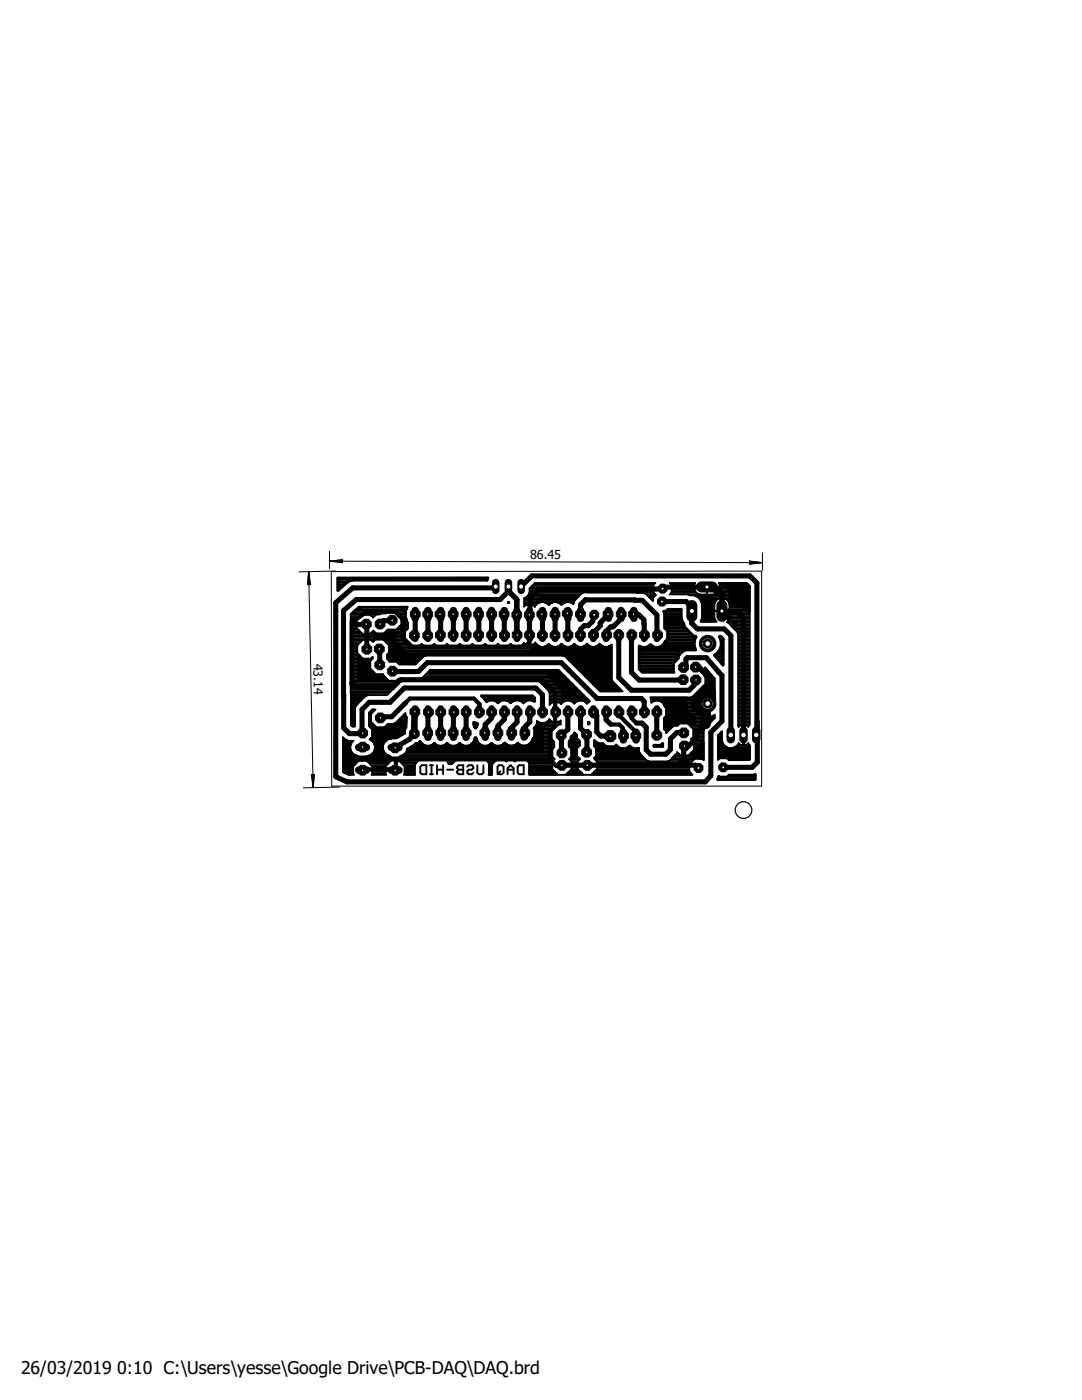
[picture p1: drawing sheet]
<svg xmlns="http://www.w3.org/2000/svg" width="216mm" height="279mm" viewBox="0 0 216 279" stroke-linecap="round" stroke-linejoin="round" font-family="sans-serif">
<defs><g id="words">
<g font-size="3.5">
<text x="4.2" y="274.2">26/03/2019</text>
<text x="23.4" y="274.2">0:10 C:\Users\yesse\Google Drive\PCB-DAQ\DAQ.brd</text>
</g>
<g font-size="2.5">
<text x="105.8" y="111.5">86.45</text>
<text x="62.6" y="132.5" transform="rotate(89 62.6 132.5)">43.14</text>
</g>
</g></defs>
<g fill="none" stroke="#000" stroke-width=".38">
<path d="M83.9 153l.3-.3h.9v1.8h-.9l-.3-.3zM85.8 154.5h.6M85.8 152.7h.6M86.1 152.7v1.8M87.2 153.6h1.2M87.2 152.7v1.8M88.4 152.7v1.8M89.2 153.6h1.2M91.2 153l.3-.3h.9v1.8h-.9l-.3-.3v-.3l.3-.3-.3-.3zM91.5 153.6h.9M93.2 153l.3-.3h.6l.3 .3v.3l-.3 .3h-.6l-.3 .3v.3l.3 .3h.6l.3-.3M95.2 152.7v1.5l.3 .3h.7l.3-.3v-1.5"/>
<path d="M99.3 153l.3-.3h.6l.3 .3v1.2l-.3 .3h-.6l-.3-.3zM99.9 153.9l-.6 .6M101.3 154.5v-1.2l.6-.6 .6 .6v1.2M101.3 153.6h1.2M103.3 153l.3-.3h.9v1.8h-.9l-.3-.3z"/>
</g>
<g fill="none" stroke="#000" stroke-width="1">
<path d="M98.9 117.1h-.2l-.3 .2h-28l-3.4 3v34.7l2.2 1h71.5l1.1-1.2v-8.7l2.3-2.2v-9.1l-3.2-3.5h-3.8l-.2 .2v1.3l-.4 .4M101.3 117.4v.7l-1.5 1.6h-28.7l-2.6 2.2v17.2M101.5 117.1v.8l1.6 1.7 .1 7.2v-7.1l-1.9-1.8M104 117.1l2.1-2.2h43.5l1.4 1.4 .1 31M116.8 119.7l11.3 .1 3 2.9v4.1M116.9 119.7l-1.1 1v1.9M132.2 120l4.7 .1 1.1 1.1v3.2l1.1 1.1h5.4l1.3 1.4v19.8M141 117.1l.2 .2h1.8l1 1.1v3.5l1.5 .1-.1 1.4M141.1 117.1l-9.1 .1 .2 .3v.1h-24.6l-1.9 1.8v3.8l-.1 .1M142 117.2l.9 .8h.8l.4 .4v3.3l.3 .3M68.5 138.6l.1 6.7 1.1 1.1h2.6l-.1-4.8 1.5-1.4h4.1l2.9-2.9h26.2l1.3 1.4v3.3M70.5 124.1l.5 .5 2.2 .1v4.8"/>
<path d="M75.7 129.5l.1 3.4M78.2 123.9h-1.7l-.8 .7M78.2 134h5.3l1.8-1.8h26.7l7.1 7.2h8.9l.5 .6v2M80.3 123.5l.1 .2v3.7l1.5 1.5v.2M82.8 122.6v4.2M85.4 122.6v4.2M87.9 122.6v4.2M90.5 122.6v4.2M93 122.6v4.2M95.5 122.6v4.2M98.1 122.6v4.2M100.6 122.6v4.2"/>
<path d="M105.6 122.7l.1 4.1M108.1 135.7h-28.2l-1.5 1.5h-7.3l-.9-.9M108.2 122.6v4.2M110.8 122.6v4.2M113.3 122.6v4.2M118.6 122.6l-.3 .3v1.1l-.9 .9h-.8l-.8 .7v1.2M121.4 122.6l-1.6 1.7v.6l-1.5 1.5v.3M122.7 124.7h.1M123.5 126.8v8.4l2.5 2.6h11.5l1-1.1v-1M123.9 122.6l-.1 .2v.9l-1.5 1.4h-.4l-1 .9v.8M126 126.8v7.4l1.5 1.5h9M126.7 122.7h.7l1.1 1v3.1"/>
<path d="M137.6 121.5l.4 .5M138.5 133.2h1.1M139.4 133.2h-.8l.2-.2h.4l1.6 1.6v.2M139.6 133.2l1.2 1.3M140.8 134.7l1 1v3.9M144.1 121.4l.7 .7h2.4l1.2 1.2v23.4M80.9 140.3l-2.7 2.7h-2.4M82.5 146.4l.1-4.1 .2-.3v4.4l-1.1 1.2-2.9 1.6M85.4 142v4.4M87.9 142v4.4M90.5 142v4.4M93 142v4.4"/>
<path d="M98.1 142v1.3l-1.3 1.3v1.8M100.6 142v1.6l-1.2 1.2v1.6M103.2 142v2.1l-.9 .9v1.3h-.3M104.6 146.3l.1 .3 .2-.1M105.7 142v2.1l-.8 .8v2.1M112 152.7h26.9l.4 .4M113.3 142v3.6l-1.3 1v3.6M115.8 142v3.4l1.3 1.2v3.6M118.4 142l.7 .7v3.4l.8 .8h1.9M120.9 142v1.6l1 1M123.5 142v.7M124.2 146.8l.2 .1"/>
<path d="M126.9 146.1v1.6M127 144.3h1.1l.8 .9v4.4l.9 .9h3.1l.9-.9v-2.1l1.2-1.3h1.4M131.1 142l-.1 4.8M136.4 151.5l-.6 .6M136.4 151.5h.1l.6 .6v.2l-.4 .4M140.7 144.5l.2-.1-.3 .1-1.6 1.6v1.2l-1.5 1.5h-1.1v2.7M150.9 146.7l.1 .1M151.1 144v8.1l-1 1h-5.7"/>
</g>
<g fill="none" stroke="#000" stroke-width=".32">
<path d="M104.6 120h10M104.6 119.7h10.2M104.6 119.4h10.5M105.1 119.1h10.3M105.3 118.9h10.4M105.5 118.6h10.4M105.6 118.3h10.8M105.7 117.4l1-1h24.1l-.4 .3v1.5l.5 .5-.6 .6v.7l-1.4-1.4-.5-.2-11.8-.2-.5 .2-1.5 1.5-.2 .7a1.65 1.65 0 0 0-2.4 .2 1.63 1.63 0 0 0-2.5 0 1.64 1.64 0 0 0-2.8 .3l-.3-.3h-1.6l-.2 .3v-1.7a1.66 1.66 0 0 0 1.1-2zM105.7 118h24.7M105.7 117.8h24.7M105.7 117.5h24.7M105.8 117.2h24.6"/>
<path d="M106.1 116.9h24.3M106.4 116.7h24.1M106.7 116.4h24M126.9 118.3h3.6M128.9 118.6h1.9M129.2 118.9h1.6M129.5 119.1h1M129.8 119.4h.5M130 119.7h.3M133.6 118.6h6M133.7 116.4h4.9M133.9 118.3h5.1"/>
<path d="M134 116.7h4.5M134 118h4.8M134 117.8h4.6M134 117.5h4.5M134 117.2h4.5M134 116.9h4.5M137.6 118.8h.9l.7 .3M137.6 118.8l.1 .1M138.5 117.5v-.3h5.1v.3M138.5 118.9h11.1M138.7 116.4l-.2 .7h2.5v1.5a2.8 2.8 0 0 1-1.8-.2l-.4-.3-.3-.6M138.7 116.4h-5.1l.4 .3v1.5l-.4 .4h3.6l.4 .2"/>
<path d="M138.7 116.4h.1M139.2 119.1h10.4M139.2 119.1l.5 .6M139.4 119.4h4.2M139.7 119.7h3.4M139.7 119.7l.4 .7v3l-.3 .7h3.2l-.1-.1M139.8 120h3M141 118.6h.1M141 118.3h.1M141 118h.1M141 117.8h.1M141 117.5h.1"/>
<path d="M141 117.2h.1M142.5 118.6h7.1M143.1 118.3h6.5M143.3 118h6.3M143.4 116.4l.2 .7h-2.5v1.5h1.2a1.53 1.53 0 0 0 1.3-1.1M143.4 116.4h5.7M143.4 116.4h5.6l.6 .5M143.5 117.8h6.1M143.6 116.7h5.8M143.6 117.5h6M143.6 117.2h6M143.6 116.9h6"/>
<path d="M144 120h.1M144 119.7h.1M144 119.4h.1M144.5 119.4h5.1M145 119.7h4.6M145 119.7l-.9-.4v2.7h1.4v1.1l-.3 .9M145 119.7l.5 .8v1.4M145.2 120h4.4M149.6 116.9v27.8l-.3 .4M70 138h8M70 138.2h7.8M70 137.7h8.3"/>
<path d="M70 137.4h8.6M70 137.1h8.8M70 136.9h9.1M70 136.6h9.4M70 136.3h9.7M70 136h10M70 135.8h7.5M70 135.5h7.2M70 135.2h7M70 135h6.7M70 134.7h6.5M70 134.4h4.8"/>
<path d="M70 134.1h4.6M70 133.9h4.3M70 133.6h4M70 133.3h3.9M70 133.1h3.9M70 132.8h3.9M70 132.5h3.9M70 132.2h3.9M70 132h3.9M70 131.7h4.1M70 131.4h2.4M70 131.1h2.1"/>
<path d="M70 130.9h1.8M70 130.6h1.6M70 130.3h1.3M70 130h1.3M70 129.8h1.3M70 129.5h1.3M70 129.2h1.3M70 128.9h1.3M70 128.7h1.4M70 128.4h1.7M70 128.1h2M70 127.9h2.2"/>
<path d="M70 127.6h10.8M70 127.3h10.8M70 127h10.8M70 126.8h10.8M70 126.5h10.8M70 126.2h2.1M70 126h1.8M70 125.7h1.5M70 125.4h1.2M70 125.1h1.2M70 124.9h1.2M70 124.6h1.2"/>
<path d="M70 124.3h1.2M70 124h1.2M70 123.8h1.2M70 123.5h1.5M70 123.2h1.8M70 123h2.1M70 139.9h2M70 139.6h2.2M70 139.3h2.5M70 139h2.8M70 138.8h3.3M70 138.5h7.5"/>
<path d="M70.1 122.4h6.9M70.4 122.1h6.8M70.7 121.9h10.3M71 121.6h10.2M71.3 121.3h10M74 131.4h.4M74.1 126.2h.8M74.1 123h.7M74.1 127.9h.6M74.3 131.1h.1M74.4 126h.2M74.4 123.2h.1"/>
<path d="M75.1 122.7l-.7 .6-.5-.6h-1.6l-1.1 1.1v1.5l1.1 1.1h1.6l.6-.6 .6 .6h1.5l.8-.8h1.6l1.1-1.1v-1.5l-1.1-1.1h-1.5l-.6 .5h-.7l-.5 .3h-5.7M76.7 127.9h4.4M76.8 126.2h4M77 128.1h4.3M77.1 126h3.8M77.2 131.4h6.9M77.2 131.1h7.2M77.2 130.9h7.7M77.2 128.4h4.3M77.3 130.6h44.7M77.3 125.7h3.9M77.4 131.7h6.4"/>
<path d="M77.5 128.7h4.3M77.6 130.3h44.4M77.6 130.3l-.4 .4v.7l.5 .7h1.4l.6 .5h3.2l1.6-1.6 .5-.2h27.3l.5 .2 .9 .9M77.6 130.3v-1.6l-1.1-1.1h-1.6l-.5 .5-.4-.4h-1.6l-1.1 1.1v1.5l1.1 1.1h1.6l.4-.3v.3l-.5 .5v1.6l1.1 1.1h1.5v.1l1.1 1.1h1.5l.4-.4h4.3l.5-.2M77.6 130h44.4M77.6 129.8h44.4M77.6 129.5h44.4M77.6 129.2h44.4M77.6 128.9h4.7M77.7 132h5.8M79.1 135.8h34.4M79.3 132.2h4"/>
<path d="M79.3 125.4h2.1M79.3 122.1h1.7M79.4 135.5h33.8M79.5 132.5h3.5M79.5 125.1h1.9M79.5 122.4h1.5M79.8 122.7h1.2M79.8 124.9h1.6M80.1 123h.9M80.1 124.6h1.3M80.1 124.3h1.3M80.1 124h1.2"/>
<path d="M80.1 123.8h1.1M80.1 123.5h1.1M80.1 123.2h.9M80.8 127.6l.7 .7a1.55 1.55 0 0 0 2.6 .1 1.54 1.54 0 0 0 2.6 0 1.54 1.54 0 0 0 2.5 0 1.54 1.54 0 0 0 2.5 0 1.54 1.54 0 0 0 2.6 0 1.54 1.54 0 0 0 2.5 0 1.54 1.54 0 0 0 2.6 0 1.54 1.54 0 0 0 2.5 0 1.55 1.55 0 0 0 2.6-.1l.4 .3h1.5l.4-.4a1.54 1.54 0 0 0 2.7 .2 1.55 1.55 0 0 0 2.5 0 1.55 1.55 0 0 0 2.6 0 1.55 1.55 0 0 0 2.5 0 1.54 1.54 0 0 0 2.6 0 1.53 1.53 0 0 0 2.3 .2v6.9M81.2 123.5l-.2-.2v-1.5l.4-.7h-9.8l-1.6 1.4v22.2l.3 .3h.5v-3.7l.2-.5 1.9-1.8 .5-.3h3.8l2.7-2.6 .5-.2h26.8l.5 .2 .4 .4M81.2 123.5l.2 .8M81.4 124.3v1.1M81.4 125.4l-.6 .6v1.6M83.4 128.9h1.4M83.9 128.7h.4M84.3 135.2h28.7M84.6 135h28.1"/>
<path d="M84.8 134.7h27.6M85.1 134.4h27M85.4 134.1h26.5M85.7 133.9h25.9M86 128.9h1.4M86.4 128.7h.5M88.5 128.9h1.4M89 128.7h.4M91 128.9h1.4M91.5 128.7h.5M93.6 128.9h1.4M94 128.7h.5"/>
<path d="M96.1 128.9h1.4M96.6 128.7h.4M98.7 128.9h1.3M99.1 128.7h.5M101.2 128.9h1.4M101.7 128.7h.4M103.7 128.9h4M104.2 128.7h3M104.5 128.4h.2M104.6 121.1h.1M104.6 120.8h2.4M104.6 120.5h2.6"/>
<path d="M104.6 120.2h3.2M106.6 121.1h.2M106.6 128.4h.3M107.5 136h6.3M107.9 136.3h6.1M108.1 136.5l1.3 1.4 .3 .5v2.3M108.1 136.5h.1M108.2 136.6h6.1M108.5 136.9h6.1M108.7 120.2h1.6M108.7 137.1h6.2M108.8 128.9h1.4"/>
<path d="M109 137.4h6.1M109.2 120.5h.6M109.3 128.7h.4M109.3 137.7h6.1M109.5 138h6.2M109.6 138.2h6.4M109.7 139.9h3.2M109.7 139.6h7.6M109.7 139.3h7.4M109.7 139h7.1M109.7 138.8h6.8M109.7 138.5h6.5"/>
<path d="M111.2 120.2h1.7M111.4 128.9h1.3M111.7 133.9l6 6.1-.6 .4a1.57 1.57 0 0 0-2.5 0 1.59 1.59 0 0 0-2.6 .1M111.7 133.9l-.3-.2h-25.5l-1.6 1.5M111.7 133.9h.1M111.8 120.5h.5M111.8 128.7h.5M112.4 130.9h9.6M112.9 131.1h9.1M113.2 131.4h8.8M113.4 131.7h8.6M113.7 131.9l6 6.1h4.5l-1.9-2-.3-.5"/>
<path d="M113.7 131.9h.1M113.7 132h8.3M113.7 139.9h1.7M113.7 120.2h.8M113.9 128.9h1.4M114 132.2h8M114.3 132.5h7.7M114.3 120.5h.1M114.3 128.7h.5M114.5 132.8h7.5M114.8 133.1h7.2M115.1 133.3h6.9"/>
<path d="M115.3 133.6h6.7M115.6 133.9h6.4M115.9 134.1h6.1M116.2 134.4h5.8M116.3 139.9h1.3M116.4 134.7h5.6M116.4 128.9h1.4M116.7 135h5.3M116.9 128.7h.4M117 135.2h5M117.3 135.5h4.7M117.5 135.8h4.7"/>
<path d="M117.8 136h4.5M118.1 136.3h4.5M118.3 136.6h4.6M118.6 136.9h4.5M118.9 137.1h4.5M119 128.9h1.4M119.2 137.4h4.5M119.4 128.7h.5M119.4 137.7h4.5M121.5 128.9h.5M122 128.7h.1M129.8 139.3h9.1"/>
<path d="M129.9 139.6h8.9M130 139.9h.7M131.5 139.9h7.2M138.1 139h1M138.5 138.8h.8M138.8 138.5h.7M139 138.2h.9M139.3 138h1.3M139.6 137.7h3M139.8 137.4h2.8M139.8 124h3.1M139.9 123.8h2.8"/>
<path d="M140 120.2h2.7M140 123.5h2.6M140.1 121.9h9.5M140.1 121.1h2.5M140.1 122.7h2.5M140.1 123.2h2.5M140.1 123h2.5M140.1 122.4h2.5M140.1 122.1h2.5M140.1 121.6h2.5M140.1 121.3h2.5M140.1 120.8h2.5"/>
<path d="M140.1 120.5h2.5M140.1 137.1h2.5M140.2 134.4l.5-.5v-.7l1.9 2.2v2.9a2.6 2.6 0 0 0-4 1.8M140.2 134.4l.5 .5M140.2 134.4h1.6M140.4 136.9h2.2M140.5 134.1h1M140.5 134.7h1.5M140.6 136.6h2M140.7 133.9h.6M140.7 133.6h.4M140.7 133.3h.1"/>
<path d="M140.7 134.9v1.6l-2.4 2.4-.5 .3h-8l.2 .5v.6a1.56 1.56 0 0 1 2.6 .7l.3 .3v1.6l-.4 .6v2l.4 .4 .1 .4M140.7 136.3h1.9M140.7 136h1.9M140.7 135.8h1.9M140.7 135.5h1.9M140.7 135.2h1.8M140.7 135h1.5M141.8 138h.8M142.5 138.2h.1M142.6 121.9v-1.2a1.48 1.48 0 0 1 1.4-1.4v2.7h-1.4v1.4l.3 .6M144 121.1h.1M144 121.6h.1"/>
<path d="M144 121.3h.1M144 120.8h.1M144 120.5h.1M144 120.2h.1M145 124.2l.3 .1M145 124.2h.1M145.1 124h4.5M145.2 124l-.2 .2M145.3 124.3l1.7 1.7 .3 .6v18.2l.1 .3M145.3 124.3h4.3M145.4 123.8h4.2M145.4 120.2h4.2"/>
<path d="M145.5 123.5h4.1M145.5 120.5h4.1M145.5 123.2h4.1M145.5 121.1h4.1M145.5 122.7h4.1M145.5 123h4.1M145.5 122.4h4.1M145.5 122.1h4.1M145.5 121.6h4.1M145.5 121.3h4.1M145.5 120.8h4.1M145.6 124.6h4"/>
<path d="M145.9 124.9h3.7M146.2 125.1h3.4M146.4 125.4h3.2M146.7 125.7h2.9M147 126h2.6M147.1 126.2h2.5M147.2 126.5h2.4M147.3 138h2.3M147.3 139.9h2.3M147.3 139.6h2.3M147.3 139.3h2.3M147.3 139h2.3"/>
<path d="M147.3 138.8h2.3M147.3 138.5h2.3M147.3 138.2h2.3M147.3 137.7h2.3M147.3 137.4h2.3M147.3 137.1h2.3M147.3 136.9h2.3M147.3 136.6h2.3M147.3 136.3h2.3M147.3 136h2.3M147.3 135.8h2.3M147.3 135.5h2.3"/>
<path d="M147.3 135.2h2.3M147.3 135h2.3M147.3 134.7h2.3M147.3 134.4h2.3M147.3 134.1h2.3M147.3 133.9h2.3M147.3 133.6h2.3M147.3 133.3h2.3M147.3 133.1h2.3M147.3 132.8h2.3M147.3 132.5h2.3M147.3 132.2h2.3"/>
<path d="M147.3 132h2.3M147.3 131.7h2.3M147.3 131.4h2.3M147.3 131.1h2.3M147.3 130.9h2.3M147.3 130.6h2.3M147.3 130.3h2.3M147.3 130h2.3M147.3 129.8h2.3M147.3 129.5h2.3M147.3 129.2h2.3M147.3 128.9h2.3"/>
<path d="M147.3 128.7h2.3M147.3 128.4h2.3M147.3 128.1h2.3M147.3 127.9h2.3M147.3 127.6h2.3M147.3 127.3h2.3M147.3 127h2.3M147.3 126.8h2.3M68.4 151.6h42.2M68.4 151.9h15M68.4 147.8h.9M68.4 147.5h.4"/>
<path d="M68.4 150.8h2.7M68.4 154.1h2.1M68.4 153.5h2M68.4 153.2h2.1M68.4 153h2.1M68.4 152.7h2.3M68.4 152.4h2.6M68.4 152.1h2.9M68.4 151.3h42.1M68.4 151h9.6M68.4 150.5h2.2M68.4 150.2h1.9"/>
<path d="M68.4 150h1.7M68.4 149.7h1.6M68.4 149.4h1.5M68.4 149.1h1.5M68.4 148.9h1.5M68.4 148.6h1.6M68.4 148.3h1.7M68.4 148h1.9M68.4 147.2h.1M68.9 154.3h1.6M69.5 154.6h1.1M70 144.5h.8"/>
<path d="M70 144.2h.8M70 144h.8M70 143.7h.8M70 143.4h.8M70 143.2h.8M70 142.9h.8M70 142.6h.8M70 142.3h.8M70 142h.8M70 141.8h.8M70 141.5h.8M70 141.2h.9"/>
<path d="M70 140.9h1M70 140.7h1.2M70 140.4h1.4M70 140.1h1.7M70.1 144.8h.7M70.5 153.3v.5h-2.1M70.5 152.9v.4M71.6 151.8l-1.1 1.1M73.2 151.8l1.1 1.1M73.5 152.1h4.2M73.6 150.8h4M73.7 144.8h1.1"/>
<path d="M73.7 144.5h.8M73.7 144.2h.5M73.7 144h.3M73.7 143.7h.3M73.7 143.4h.3M73.7 143.2h.3M73.7 142.9h.3M73.7 142.6h.3M73.7 142.3h.5M73.7 152.4h3.8M73.8 145.1h1.2M73.8 142h.7"/>
<path d="M74 152.7h3.2M74 145.3h7.1M74.1 141.8h.6M74.1 147.8h3M74.1 147.2h5.3M74.1 154.6h3M74.1 150.5h3M74.3 145.5v1.6l-.6 .5a1.67 1.67 0 0 1 1.1 1.8 1.67 1.67 0 0 1-1.5 1.4l-.1 .2h-1.6l-.1-.2a1.67 1.67 0 0 1-1.6-1.1 1.67 1.67 0 0 1 .6-1.9h-1.1l-.5-.2-.5-.5v7l1.1 .5h1.1l-.2-.8M74.3 152.9v.9h2.7v-.9M74.3 154.3h2.7M74.3 154.1h2.7M74.3 153.2h2.7"/>
<path d="M74.3 153h2.7M74.3 147h5.5M74.3 146.7h6M74.3 146.4h6.5M74.3 146.1h6.5M74.3 145.9h6.5M74.3 145.6h6.5M74.3 153.8v.7l-.2 .1h3l-.2-.8M74.3 153.5h2.6M74.4 148h2.4M74.4 150.2h2.4M74.6 148.3h2"/>
<path d="M74.6 150h2M74.7 148.6h1.8M74.7 149.7h1.8M74.8 149.4h1.6M74.8 149.1h1.6M74.8 148.9h1.6M76.8 145.1h4.3M77.1 144.8h4M77.3 144.5h3.8M77.8 150.8h.1M77.8 147.5a1.7 1.7 0 0 0-1.4 1.7 1.7 1.7 0 0 0 1.4 1.6M78.1 151.8l-1.1 1.1"/>
<path d="M79 144.2l-.6 .3h-1l-.7 .6h-1.6l-1.1-1.1v-1.5l.9-.9h-.6l-.6 .6v2.7l.6 .6M79 144.2h2.1M79.2 144h1.9M79.5 143.7h1.6M79.6 151.8l1.1 1.1M79.7 151h30.6M79.8 143.4h1.3M79.9 152.1h3.3M80.1 143.2h1.1M80.1 150.8h30.1M80.2 152.4h2.7M80.3 142.9h.6"/>
<path d="M80.5 152.7h2.3M80.6 154.6h2.2M80.6 142.6h.3M80.6 150.5h29.6M80.7 152.9v.9h2.1M80.7 154.3h2.1M80.7 153.2h2.1M80.7 153h2.1M80.7 154.1h2.1M80.8 153.8l-.1 .3M80.8 146.4l-1.7 1-5.3 .1M80.8 153.5h2"/>
<path d="M80.9 142.3l-1.9 1.9M80.9 142.3v.5l.3 .3-.1 2.2-.3 .3v.8M80.9 142.3h.1M80.9 150.2h29.3M81.1 150h29.1M81.2 149.7h29M81.3 149.4a1.63 1.63 0 0 1-1.4 1.4l-.3 .3h-1.5l-.3-.3M81.3 149.4h29M81.8 149.1h28.8M82.2 148.9h28.4M82.7 148.6h1.8M82.9 152.4l-.1 .4v1.8h-2.2l.1-.5"/>
<path d="M82.9 152.4h.1M82.9 148.3h1.3M83.2 152.1h.1M83.5 151.8h.1M83.5 151.8l-.6 .6M83.7 148h.2M83.9 151.6l-.4 .2M84 148.1l-.1-.3-.5 .5h-.4l-.5 .5-1.2 .6M84 148.1a1.68 1.68 0 0 0 2.7 .1 1.63 1.63 0 0 0 2.5 0 1.63 1.63 0 0 0 2.5 0 1.67 1.67 0 0 0 2.7-.1M85.3 151.6h.3M86.2 148.6h.9M86.6 148.3h.1"/>
<path d="M86.6 151.6h.4M87.4 151.6l.4 .2 .4-.2M88.6 151.6l.7 .5 .2 .4M88.8 148.6h.8M89.1 148.3h.2M89.1 151.9h1.7M89.4 152.1h1.1M89.5 152.4h.8M89.5 152.5h.1M90.3 152.4l-.8 .1M90.6 152.1h.1M90.6 152.1l-.3 .3"/>
<path d="M90.9 151.8h.1M90.9 151.8l-.3 .3M91.3 151.6l-.4 .2M91.3 148.6h.9M91.7 148.3h.1M92.6 151.6l.4 .1 .3-.1M93.9 148.6h2.1M94.2 148.3h1.4M94.4 151.6l.3 .1 .3-.1M94.4 148.1l.3-.8 .2-.2 .2 .2 .3 .8M94.4 148h1M94.6 147.8h.7"/>
<path d="M94.7 147.5h.4M94.7 147.2h.3M95.5 151.6l.3 .2 .4-.2M96.7 151.6l.7 .5 .2 .4-.1 2.1h.7v-1.8l.1-.4M97.2 151.9h1.6M97.4 152.1h1.2M97.5 154.6h.7M97.5 152.4h.8M97.6 153.8h.6M97.6 154.3h.6M97.6 154.1h.6M97.6 153.5h.6"/>
<path d="M97.6 153.2h.6M97.6 153h.6M97.6 152.7h.6M97.7 148.6h.8M98 148.3h.2M98.6 152.1h.1M98.6 152.1l-.3 .3M99 151.8h.1M99 151.8l-.4 .3M99.4 151.6l-.4 .2M100.2 148.6h1.1M100.4 151.6l.6 .4 .7-.4"/>
<path d="M100.5 148.3h.4M100.9 151.9h.3M102.1 151.6l.6 .4 .3-.2M102.6 151.9h.3M102.8 148.6h1M103 151.8h.1M103.2 148.3h.2M103.4 151.6l-.4 .2M105.2 151.9h5.1M105.3 148.6h5.3M105.5 152.1h4.7M105.6 152.4h4.6"/>
<path d="M105.6 153.8h4.9M105.6 154.6h32.6M105.6 154.3h5.5M105.6 154.1h5.2M105.6 153.5h4.6M105.6 153.2h4.6M105.6 153h4.6M105.6 152.7h4.6M105.7 148.3h4.9M106 148a1.65 1.65 0 0 1-2.7 .2 1.62 1.62 0 0 1-2.6-.1 1.66 1.66 0 0 1-2.6 .1 1.67 1.67 0 0 1-2.7-.1M106 148h4.6M106.1 147.8v.1"/>
<path d="M106.1 147.8l-.1 .2M106.1 147.8h4.3M106.2 147.5h3.9M106.4 147.2h3.7M106.4 145.3l.2 .2v1.5l-.5 .8M106.4 145.3l.5-.4 .2-.5v-.6a1.54 1.54 0 0 0 2.5-.3l.5 .5h1.6l.2-.2v.8l-.7 .2-1.1 1.1v1.6M106.5 145.3h4.2M106.6 147h3.5M106.6 146.7h3.5M106.6 146.4h3.5M106.6 146.1h3.5M106.6 145.9h3.6"/>
<path d="M106.6 145.6h3.8M106.7 145.1h4.3M107 144.8h4.3M107.1 144.5h4.8M107.1 144.2h.7M107.1 144h.2M108.7 144.2h3.2M109.2 144h.9M109.5 143.7h.3M109.7 140.7h.1M109.7 140.4h.2M109.7 140.1h2.7"/>
<path d="M110.1 147.5l.5 .5M110.2 151l.5 .5-.5 .5v1.5M110.2 153.5l1.1 1.1M110.6 148v1.1l-.4 .4v1.5M111.7 144h.2M111.8 140.4h.3M112 140.5h.1M112 140.5l-.3-.3h-1.6l-.4 .5M113.2 154.3h2.9M113.5 154.1h2.4M113.5 148.9h2.1M113.5 148.6h2.2"/>
<path d="M113.5 148.3h2.2M113.5 148h2.2M113.6 147.8h2M113.6 151.6h2.1M113.6 149.1h1.8M113.7 153.8h1.9M113.7 151.3h1.9M113.9 147.5l-.4 .4v1l.5 .6v1.5M113.9 147.5h1.4M113.9 147.2h1.3M113.9 147h1.3M113.9 151.9h1.5"/>
<path d="M113.9 149.4h1.3M114 153.5l-1.1 1.1M114 151l-.5 .5 .5 .5v1.5M114 150.8h1.2M114 153.5h1.3M114 153.2h1.3M114 153h1.3M114 152.7h1.3M114 152.4h1.3M114 152.1h1.3M114 151h1.3M114 150.5h1.2"/>
<path d="M114 150.2h1.2M114 150h1.2M114 149.7h1.2M114.3 146.7l-.4 .3v.5M114.3 146.7h.9M114.3 140.1h.6M114.5 146.4l-.2 .3M114.5 146.4l.1-.2 .6 .5M114.5 146.4h.4M114.6 140.4h.1M115.2 146.7v.6l.5 .6v.9l-.5 .5v1.6l.6 .6-.5 .5v1.5M115.3 153.5l1.1 1.1"/>
<path d="M116.8 140.1h.6M117.1 140.4h.1M118.3 154.3h19.6M118.5 151.3h10.1M118.5 147.8h.2M118.5 154.1h19.1M118.5 148.9h2.4M118.5 148.6h2.1M118.5 148.3h1.1M118.5 148h.5M118.7 151.6h10.2M118.7 149.1h4.9"/>
<path d="M118.8 151h9.5M118.8 153.8h18.8M118.9 150.8h9.2M118.9 150.5h8.9M118.9 150.2h8.7M118.9 150h8.6M118.9 149.7h8.6M118.9 149.4h8.6M119 151.9h10.3M119.1 153.5l-1.1 1.1M119.1 153.5h18.5M119.1 153.2h18.5"/>
<path d="M119.1 153h18.5M119.1 152.7h18.5M119.1 152.4h18.6M119.1 152.1h18.8M122.7 148.9h.5M122.9 148.6h.1M123 148.6l-.4 .3h-1.7l-.5-.6h-.8l-.5-.2-.5-.4h-.1v1.2l.4 .4v1.6l-.4 .4 .6 .7v1.5M123 148.6a1.69 1.69 0 0 0 2.6 .2 1.57 1.57 0 0 0 1.9 .4v.7l.2 .6 1.3 1.2 .5 .2h3.6l.6-.2 1.3-1.3 .1-.3 .7 .7M125.2 149.1h.9M125.5 148.9h.3M130 140.1h.1M132.1 140.1h6.5"/>
<path d="M132.3 140.4h6.3M132.5 145.3h1.4M132.5 145.1h1.7M132.5 144.8h2.8M132.5 144.5h3.1M132.5 144.2h9.3M132.5 144h9.5M132.5 143.7h9.8M132.5 140.7h6.1M132.5 143.4h10.1M132.6 145.6h1M132.6 140.9h6.1"/>
<path d="M132.7 143.2h9.9M132.8 141.2h6M132.8 145.9h.6M132.9 146.1h.2M132.9 142.9h7.4M132.9 142.6h6.9M132.9 142.3h6.5M132.9 142h6.3M132.9 141.8h6.1M132.9 141.5h6M133 146.3h.1M133.3 151.9h4.9"/>
<path d="M133.8 151.6h4.7M133.8 145.4l.4-.4 .5-.2h.6l.4-.4h1.5l1.1 1.1v1.5l-.4 .5M133.8 145.4h.1M133.8 145.4l-.8 .9M134.1 151.3h6.3M134.3 151h6.1M134.6 150.8h5.8M134.9 150.5h.7M135.1 150.2h.2M137.3 144.5h4.2M137.6 144.8h3.6M137.6 150.5h2.8"/>
<path d="M137.9 147.5l.6 .6v1.6l-1.1 1.1M137.9 147.5h2.5M137.9 145.1h3M137.9 150.2h2.5M138.1 147.2h2.3M138.2 147.8h2.2M138.2 145.3h2.5M138.2 150h2.2M138.3 147h2.1M138.3 146.7h2.1M138.3 146.4h2.1M138.3 146.1h2.1"/>
<path d="M138.3 145.9h2.1M138.3 145.6h2.2M138.4 148h2M138.5 149.7h1.9M138.5 149.4h1.9M138.5 149.1h1.9M138.5 148.9h1.9M138.5 148.6h1.9M138.5 148.3h1.9M138.6 140.1a2.58 2.58 0 0 0 1.2 2.6 2.58 2.58 0 0 0 2.8-.1v.7l-1.9 2M140.3 151.6h.1M140.4 145.9v5.9l-.3-.3h-1.5l-1 1v1.5l.6 .6h-32.6v-2.1l-.2-.4-.7-.5"/>
<path d="M140.7 145.3l-.3 .6M142.2 142.9h.4M143.3 151.6h.1M143.3 147.8h.8M143.3 147.5h.8M143.3 150.8h6.4M143.3 151.3h6.4M143.3 151h6.4M143.3 150.5h6.4M143.3 150.2h6.4M143.3 150h6.4M143.3 149.7h6.4"/>
<path d="M143.3 149.4h6.4M143.3 149.1h1.8M143.3 148.9h1.4M143.3 148.6h1.1M143.3 148.3h1M143.3 148h.8M143.3 147.2h.8M143.3 147h.8M143.3 146.7h.8M143.6 146.4h.5M143.9 146.1h.2M145.3 151.6h4.3"/>
<path d="M146.5 149.1h3.2M147 148.9h2.7M147.2 148.6h.5M147.3 144.8h.4M147.3 144.5h2.3M147.3 144.2h2.3M147.3 144h2.3M147.3 143.7h2.3M147.3 143.4h2.3M147.3 143.2h2.3M147.3 142.9h2.3M147.3 142.6h2.3"/>
<path d="M147.3 142.3h2.3M147.3 142h2.3M147.3 141.8h2.3M147.3 141.5h2.3M147.3 141.2h2.3M147.3 140.9h2.3M147.3 140.7h2.3M147.3 140.4h2.3M147.3 140.1h2.3M147.4 148.3a1.77 1.77 0 0 1-1.8 1 1.77 1.77 0 0 1-1.5-1.4v-2l-.8 .8v5l.3-.4h1.5l.4 .4h4l.2-.2v-2.7l-.4-.5M147.4 148.3l.3 .3M147.4 148.3h.1"/>
<path d="M147.4 145.1h.1M147.7 144.8l.5-.2v2h.3v-2l.5 .2M147.7 148.6l.5 .2v-2h.3v2l.5-.2M147.7 144.8l-.3 .3M148.2 147.8h.3M148.2 147.5h.3M148.2 148.6h.3M148.2 148.3h.3M148.2 148h.3M148.2 147.2h.3M148.2 147h.3M148.2 146.4h.3"/>
<path d="M148.2 146.1h.3M148.2 145.9h.3M148.2 145.6h.3M148.2 145.3h.3M148.2 145.1h.3M148.2 144.8h.3M149 148.6h.5M149 144.8h.5M149 144.8l.3 .3M149.3 148.3h.1M149.3 145.1h.1M149.3 148.3l-.3 .3"/>
</g>
<g fill="none" stroke="#000" stroke-width=".83">
<path d="M80.3 123.5l-1.4-1.4h-5.7l-3 2.2v12.5M105.7 126.8v1.3l-.9 1h-22.9M108.1 135.7l2.7 2.6v6.5l-1.1 1.2v5.6M75.4 153.4l.1 .2M78.6 153.2l.4 .4M78.7 153.6l.1 .1M79 153.6h-6.5l-.2 .1M80.7 140.5l1.1-1.1h12.8l1.1 1.1v1.4l-.2 .1M109.7 151.6l1.3 1.3h.9l.1-.2M109.7 151.6h-30.2l-.5 .4v1.6M121.9 144.6h1.7l.6 .7v1.5M123.5 142.7l3.4 3.4"/>
<path d="M126 142v1.3l1 1"/>
</g>
<path d="M141.8 139.6v-1.4l-.6-.6h-.2l-1.6 1.6v2l-.4-.4v-.6l.8-.8v-.5l1 1v4.5" fill="none" stroke="#000" stroke-width="2.2"/>
<g fill="none" stroke="#000" stroke-width=".61">
<path d="M67.4 115.4h29.9l-.1 .4-27-.1-.6 .2-2.2 1.9zM67.4 117.3h.6M67.4 116.7h1.3M67.4 116.1h1.9M67.4 115.5h29.8M69.5 116h.1M70.1 115.8h.1M107.8 119.6h6.9M108.2 119.1h7l-.7 .7-.2 .5a1.78 1.78 0 0 0-2.3 .2 1.74 1.74 0 0 0-2.5 0 1.75 1.75 0 0 0-2.2-.3v-.2zM129.7 119.1h.6l-.1 .5zM139.6 119.3h2.3l.4 .2-.4 .9v3l.2 .5h-2.1l.2-.5v-3l-.3-.8zM139.9 119.6h2.3"/>
<path d="M144.4 116.5h4.6l.5 .5v5.1l-1.4-1.3-.6-.3h-1.3l-.5-1.1a2.35 2.35 0 0 0-1.2-2.7zM144.6 116.7h4.6M145.1 117.2h.1M145.2 117.3h4.3M145.6 117.9h3.9M145.7 119h3.8M145.7 118.4h3.8M145.9 119.6h3.6M70.1 138.5l.7 .2h2.2l-2.1 2-.2 .6v3.5h-.3l-.3-.2zM70.1 139.8h1.7M70.1 139.2h2.3M70.1 138.7h.4"/>
<path d="M70.6 122.1l1.1-.9h.2zM70.9 121.9h.1M71.6 121.3h.1M71.7 130.9l.6 .7h1.7l-.3 .2v1.7l1.2 1.2h1.4l.8 .9h-5.4zM71.7 135.2h5M71.7 134.6h3.1M71.7 134h2.6M71.7 133.5h2M71.7 132.9h2M71.7 132.3h2M71.7 131.7h2.2M71.7 131.1h.2"/>
<path d="M74.8 126.5h4M74.8 127.1h4M75 126.6l-.2-.3v1.3l1.7-.1 1.2 1.2v1.7l-.3 .3v.7l.4 .5h1.4l.5 .6h3.1l1.6-1.6 .5-.2h27.4l.6 .2 6.9 6.9h4.1l-1.8-1.7-.2-.6v-6.5a1.71 1.71 0 0 1-2.2-.3 1.67 1.67 0 0 1-2.6 0 1.66 1.66 0 0 1-2.5 0 1.66 1.66 0 0 1-2.6 0 1.66 1.66 0 0 1-2.5 0 1.62 1.62 0 0 1-2.5 0l-.1 .2M76.7 126.6l.7-.8h1.4v1.9l.3 .6 1.3 1.3a1.48 1.48 0 0 0 2 .9h22.7M76.7 127.7h2.1M77.3 128.3h1.8M77.3 125.9h1.5M77.4 131.1h6.7M77.5 130.6h3.9M77.7 131.7h5.9M77.7 130h2.9M77.7 129.4h2.5"/>
<path d="M77.7 128.8h1.9M79.6 132.3h3.4M80.1 121.2h1l-.2 .8zM80.2 121.3h.9M80.8 121.9h.1M82.3 130.6h39.6M85.7 134.1l.2-.3h25.4l6.2 6.1-.4 .3a1.66 1.66 0 0 0-2.5 0 1.67 1.67 0 0 0-2.4-.2v-2l-.2-.5-3-3.2-.6-.2zM85.7 134h25.8M96.1 138.9h10.1l.5 .4v.6a1.67 1.67 0 0 0-2.3 .3 1.67 1.67 0 0 0-2.5 0 1.67 1.67 0 0 0-2.5 0 1.71 1.71 0 0 0-2.4-.2zM96.5 139.2h10.1M97 139.8h.4M98.7 139.8h1.2"/>
<path d="M101.3 139.8h1.2M101.5 120.2h.1M103.8 139.8h1.2M105.1 130.5h.1M105.6 130.3l-.5 .2M105.6 130.3h.1M105.9 130h16M106 129.9l-.4 .4M106 129.9h.1M106.4 139.8h.3M106.4 129.4h15.5M106.9 128.9l-.9 1"/>
<path d="M106.9 128.9h.1M107 128.8h.1M107.3 120.2h.2M109 120.2h1M109.3 134.6h2.8M109.3 128.8h.4M109.7 135.2h3M110.3 135.8h3M110.9 136.3h3M111.5 136.9h2.9M111.5 120.2h1.1M111.9 128.8h.3"/>
<path d="M112 137.5h3M112.2 139.8h.4M112.2 139.2h4.6M112.2 138.7h4M112.2 138.1h3.4M113.1 131.1h8.8M113.7 131.7h8.2M114 139.8h1.2M114 120.2h.3M114.3 132.3h7.6M114.4 128.8h.4M114.9 132.9h7"/>
<path d="M115.4 133.5h6.5M116 134h5.9M116.5 139.8h.8M116.6 134.6h5.3M116.9 128.8h.4M117.2 135.2h4.7M117.7 135.8h4.3M118.3 136.3h4.1M118.9 136.9h4.1M119.5 137.5h4M119.5 128.8h.3M127.6 130.6h8"/>
<path d="M127.6 133.5h6.7M127.6 132.9h6.7M127.6 132.3h6.8M127.6 131.7h7.4M127.6 131.1h7.7M127.6 130h8.6M127.6 129.4h11.1M128.1 134h6.2M129.6 128.8h.4M130 139.3h7a2.88 2.88 0 0 0 1.6 3.9v1.1l-.6 .6-.7-.7h-1.7l-.4 .5h-.5l-.6 .2-1 1-.5-.5v-1.8l.5-.6v-1.7l-.3-.4a1.75 1.75 0 0 0-2.7-1zM130.1 139.8h.3M131.8 139.8h5"/>
<path d="M132.2 128.8h6.3M132.6 128.3h5.9M132.7 124.8h3.8M132.7 124.2h3.5M132.7 123.6h3.3M132.7 123.1h3.2M132.7 122.5h3.2M132.7 125.4h4.1M133 121.9h2.9M133.1 127.7h5.5M133.2 126.5h4.7M133.2 125.9h4.2"/>
<path d="M137.1 125.7l-.4-.4-.3-.6a5.3 5.3 0 0 1-.5-3.1h-2.6l-.4 .4h-.4l.2 .4v2.9l.5 .6v1.7l-.5 .5a1.69 1.69 0 0 1-2.9 .6 1.71 1.71 0 0 1-2.2 .3v4.5l.6 .6h6.3l-.2-.1M137.1 125.7h.1M137.1 125.7l1.2 1.2 .5 .2M138.9 127.1a2.58 2.58 0 0 0-.1 2.6h-2a2.37 2.37 0 0 0-1.5 1.7l-1 1v1.6M138.9 127.1h-5.7M140.1 120.2h1.9M140.1 123.6h1.9M140.2 123.1h1.7M140.2 122.5h1.7M140.2 121.9h1.7M140.2 121.3h1.7M140.2 120.8h1.7"/>
<path d="M142.9 130.6h1.4M142.9 131.1h1.4M143.4 131.7h.9M143.4 130h.9M143.6 127.1h.3l.4 .4v5.2l-1.7-1.9a2.67 2.67 0 0 0 1-3.7zM143.8 129.4h.5M143.8 127.7h.5M143.9 132.3h.4M143.9 128.8h.4M143.9 128.3h.4M146 124.8h.1M146.1 124.8h.7"/>
<path d="M146.1 120.2h3.4M146.6 125.4h.2M146.7 124.2h.1M146.8 124v1.6l-.8-.8 .6-.4zM148 120.8h1.5M148.7 121.3h.8M149.2 121.9h.3M68.6 148.5h1.3M68.6 149h1.2M68.6 153.7h1.2M68.6 153.1h1.2M68.6 152.5h1.6"/>
<path d="M68.6 151.9h2.4M68.6 151.4h9.1M68.6 150.8h2.1M68.6 150.2h1.4M68.6 149.6h1.2M68.6 147.9h.6M69.1 154.2h.7M70 150.2a1.8 1.8 0 0 1 .2-2.2h-.8l-.8-.5v6.5l1 .5h.3a1.82 1.82 0 0 1 1.5-2.7l.1-.1h1.7a1.95 1.95 0 0 0 1.9 .3l2.1 .1 .3-.2M70 150.2l.5 .5 1 .4h1.7l.9-.4 .6-.5M70.1 144.4h.6M70.1 143.8h.6M70.1 143.3h.6"/>
<path d="M70.1 142.7h.6M70.1 142.1h.6M70.1 141.5h.6M70.1 141h.7M70.1 140.4h1.1M73.7 151.9h3.8M73.8 144.4h.4M73.8 143.8h.1M73.8 143.3h.1M73.8 142.7h.1M73.9 145h.9M74 142.1h.2"/>
<path d="M74 150.8h3.2M74.2 147.3h3.7M74.4 146.7h5.5M74.4 146.2h6.2M74.4 145.6h6.2M74.4 147.9h2.4M74.7 150.2h1.8M74.8 148.5h1.6M74.9 149.6h1.4M75 149h1.3M76.5 150.2l.5 .5 .8 .4-.3 .8M77 145h3.9"/>
<path d="M78.9 144.4h2.1M79.6 143.8h1.4M80.2 143.3h.8M80.6 145.6v.7l-1.5 .9h-1.1l-.1 .1a1.83 1.83 0 0 0-1.4 2.9M80.7 142.7h.1M80.8 142.7v.2l.2 .3-.1 2-.3 .4M80.8 142.7l-1.7 1.7-.6 .2h-1.1l-.6 .7h-1.7l-1.2-1.2v-1.7l.7-.7h-.3l-.5 .6v2.6l.6 .6v1.7l-.4 .4a1.81 1.81 0 0 1 .7 2.6M81.3 153h1.3v1.5h-1.3l.1-.4zM81.3 153.1h1.3M81.4 154.2h1.2M81.4 149.6h26.8M81.4 149.5h.1"/>
<path d="M81.4 153.7h1.2M82.2 149h26M83 148.5h1.1M83 148.4l-.5 .5-1.1 .6M83.5 148.4l.3-.3a1.77 1.77 0 0 0 2.9 .3M86.6 148.5h.1M86.7 148.4a1.7 1.7 0 0 0 2.5 0M89.2 148.5h.1M89.2 148.4a1.7 1.7 0 0 0 2.5 0M91.7 148.5h.1M94.3 148.5h1.3M94.6 144.2l.6 .2-.3 .8-.3-.6z"/>
<path d="M94.6 144.4h.6M94.7 147.9h.4M94.7 145h.4M94.9 147.3h.1M94.9 147.3a1.86 1.86 0 0 1-1.2 1.6 1.86 1.86 0 0 1-2-.5M94.9 147.3a1.91 1.91 0 0 0 3.2 1.1M95.2 144.4h.1M97.7 153h.3v1.5h-.3zM97.7 154.2h.3M97.7 153.7h.3M97.7 153.1h.3M98.1 148.5h.1"/>
<path d="M100.6 148.5h.2M103.3 148.5h.1M105.7 153h3.4l1.1 1.1 .8 .4h-5.3zM105.7 154.2h4.8M105.7 153.7h4M105.7 153.1h3.5M105.8 148.5h2.4M106.2 147.9l.6-.8v-1.7l-.1-.1 .3-.3 .3-.8a1.72 1.72 0 0 0 2-.1l-.9 1-.2 .6v4.4h-27l.2-.6M106.2 147.9a1.79 1.79 0 0 1-2.9 .5 1.76 1.76 0 0 1-2.6 0 1.72 1.72 0 0 1-2.6 0M106.2 147.9v.1M106.2 147.9h2M106.6 147.3h1.6"/>
<path d="M106.8 146.7h1.4M106.8 146.2h1.4M106.8 145.6h1.4M107 145h1.5M107.3 144.4h.5M108.6 144.4h.5M108.8 144.7h.1M113.4 154.3h2.5l.2 .2h-2.8zM113.6 148.5h1.9M113.7 147.9h1.8M113.8 149h1.5M114 147.1l.7-.7 .3 .3v.7l.5 .6v.7l-.5 .6v1.7l.2 .2h-1.1l.1-1.8-.6-.5v-.9l.4-.4z"/>
<path d="M114 147.3h1M114.2 150.8h.8M114.2 150.2h.8M114.2 149.6h.8M114.4 146.7h.6M117.4 144.2l.1 .3zM117.4 144.4h.1M117.5 144.4v.1M118.5 154.3h19.1l.2 .2h-19.5zM118.7 148.5h.8M118.9 149h4.3M119.1 150.8h8.7"/>
<path d="M119.1 150.2h8.4M119.1 149.6h8.3M120.9 149.1l-.6-.6h-.7l-.9-.5v.9l.4 .4v1.7l-.2 .2h9.3l-.6-.7-.2-.5v-.5a1.75 1.75 0 0 1-1.8-.5 1.78 1.78 0 0 1-2.7-.2l-.2 .3M125.6 149h.1M130.5 148.8h1.4l.3-.4v.5h-1.7zM132.2 148.5h.1M132.5 140.4h4.3M132.6 145h1.4M132.6 144.4h2.8M132.6 143.8h6M132.8 143.3h5.8M132.8 145.6h.7"/>
<path d="M132.8 141h4M133.1 142.7h4.7M133.1 142.1h4.1M133.1 141.5h3.8M134.5 151.2h.1M134.8 150.8l-.3 .4M134.8 150.8h.1M137.5 144.4h1M138 150.8h2.3M138.2 150.2l2.1-2v3.2l-1.1-.2h-.8l-.4-.5M138.2 150.2l-.2 .2v.3M138.2 150.2h2.1"/>
<path d="M138.9 149.6h1.4M139.4 149h.9M140 148.5h.3M140.2 151.4h.1M143.3 155.4h7.4M143.4 148.5h.7M143.4 149h1.3M143.4 155l.1 .1h1.6l.4-.4h4.9l.3-.1v1h-7.5zM143.4 146.8l.5-.5v1.6a1.9 1.9 0 0 0 3.2 1 1.8 1.8 0 0 0 2.4 .2v2.4l-.1 .1h-3.9l-.4-.4-1.7 .1zM143.4 150.8h6.1M143.4 150.2h6.1M143.4 149.6h6.1"/>
<path d="M143.4 147.9h.5M143.4 147.3h.5M143.5 146.7h.4M145.3 151.4h4.2M145.4 154.8h5.3M147 149h.2"/>
</g>
<path d="M118.3 126.7l.1 .1M80.7 140.4v.4" fill="none" stroke="#000" stroke-width=".42"/>
<circle cx="112" cy="152.7" r=".71" fill="#000" stroke="#000" stroke-width=".2"/>
<circle cx="112" cy="152.7" r=".4" fill="#fff" stroke="#000" stroke-width=".2"/>
<circle cx="112" cy="150.2" r=".71" fill="#000" stroke="#000" stroke-width=".2"/>
<circle cx="112" cy="150.2" r=".4" fill="#fff" stroke="#000" stroke-width=".2"/>
<circle cx="117.1" cy="152.7" r=".71" fill="#000" stroke="#000" stroke-width=".2"/>
<circle cx="117.1" cy="152.7" r=".4" fill="#fff" stroke="#000" stroke-width=".2"/>
<circle cx="117.1" cy="150.2" r=".71" fill="#000" stroke="#000" stroke-width=".2"/>
<circle cx="117.1" cy="150.2" r=".4" fill="#fff" stroke="#000" stroke-width=".2"/>
<path d="M82.8 141.4v1.3" fill="none" stroke="#000" stroke-width="1.3"/>
<circle cx="82.8" cy="142" r=".4" fill="#fff" stroke="#000" stroke-width=".2"/>
<path d="M85.4 141.4v1.3" fill="none" stroke="#000" stroke-width="1.3"/>
<circle cx="85.4" cy="142" r=".4" fill="#fff" stroke="#000" stroke-width=".2"/>
<path d="M87.9 141.4v1.3" fill="none" stroke="#000" stroke-width="1.3"/>
<circle cx="87.9" cy="142" r=".4" fill="#fff" stroke="#000" stroke-width=".2"/>
<path d="M90.5 141.4v1.3" fill="none" stroke="#000" stroke-width="1.3"/>
<circle cx="90.5" cy="142" r=".4" fill="#fff" stroke="#000" stroke-width=".2"/>
<path d="M93 141.4v1.3" fill="none" stroke="#000" stroke-width="1.3"/>
<circle cx="93" cy="142" r=".4" fill="#fff" stroke="#000" stroke-width=".2"/>
<path d="M95.5 141.4v1.3" fill="none" stroke="#000" stroke-width="1.3"/>
<circle cx="95.5" cy="142" r=".4" fill="#fff" stroke="#000" stroke-width=".2"/>
<path d="M98.1 141.4v1.3" fill="none" stroke="#000" stroke-width="1.3"/>
<circle cx="98.1" cy="142" r=".4" fill="#fff" stroke="#000" stroke-width=".2"/>
<path d="M100.6 141.4v1.3" fill="none" stroke="#000" stroke-width="1.3"/>
<circle cx="100.6" cy="142" r=".4" fill="#fff" stroke="#000" stroke-width=".2"/>
<path d="M103.2 141.4v1.3" fill="none" stroke="#000" stroke-width="1.3"/>
<circle cx="103.2" cy="142" r=".4" fill="#fff" stroke="#000" stroke-width=".2"/>
<path d="M105.7 141.4v1.3" fill="none" stroke="#000" stroke-width="1.3"/>
<circle cx="105.7" cy="142" r=".4" fill="#fff" stroke="#000" stroke-width=".2"/>
<path d="M108.2 141.4v1.3" fill="none" stroke="#000" stroke-width="1.3"/>
<circle cx="108.2" cy="142" r=".4" fill="#fff" stroke="#000" stroke-width=".2"/>
<path d="M110.8 141.4v1.3" fill="none" stroke="#000" stroke-width="1.3"/>
<circle cx="110.8" cy="142" r=".4" fill="#fff" stroke="#000" stroke-width=".2"/>
<path d="M113.3 141.4v1.3" fill="none" stroke="#000" stroke-width="1.3"/>
<circle cx="113.3" cy="142" r=".4" fill="#fff" stroke="#000" stroke-width=".2"/>
<path d="M115.8 141.4v1.3" fill="none" stroke="#000" stroke-width="1.3"/>
<circle cx="115.8" cy="142" r=".4" fill="#fff" stroke="#000" stroke-width=".2"/>
<path d="M118.4 141.4v1.3" fill="none" stroke="#000" stroke-width="1.3"/>
<circle cx="118.4" cy="142" r=".4" fill="#fff" stroke="#000" stroke-width=".2"/>
<path d="M120.9 141.4v1.3" fill="none" stroke="#000" stroke-width="1.3"/>
<circle cx="120.9" cy="142" r=".4" fill="#fff" stroke="#000" stroke-width=".2"/>
<path d="M123.5 141.4v1.3" fill="none" stroke="#000" stroke-width="1.3"/>
<circle cx="123.5" cy="142" r=".4" fill="#fff" stroke="#000" stroke-width=".2"/>
<path d="M126 141.4v1.3" fill="none" stroke="#000" stroke-width="1.3"/>
<circle cx="126" cy="142" r=".4" fill="#fff" stroke="#000" stroke-width=".2"/>
<path d="M128.5 141.4v1.3" fill="none" stroke="#000" stroke-width="1.3"/>
<circle cx="128.5" cy="142" r=".4" fill="#fff" stroke="#000" stroke-width=".2"/>
<path d="M131.1 141.4v1.3" fill="none" stroke="#000" stroke-width="1.3"/>
<circle cx="131.1" cy="142" r=".4" fill="#fff" stroke="#000" stroke-width=".2"/>
<path d="M131.1 126.2v1.3" fill="none" stroke="#000" stroke-width="1.3"/>
<circle cx="131.1" cy="126.8" r=".4" fill="#fff" stroke="#000" stroke-width=".2"/>
<path d="M128.5 126.2v1.3" fill="none" stroke="#000" stroke-width="1.3"/>
<circle cx="128.5" cy="126.8" r=".4" fill="#fff" stroke="#000" stroke-width=".2"/>
<path d="M126 126.2v1.3" fill="none" stroke="#000" stroke-width="1.3"/>
<circle cx="126" cy="126.8" r=".4" fill="#fff" stroke="#000" stroke-width=".2"/>
<path d="M123.5 126.2v1.3" fill="none" stroke="#000" stroke-width="1.3"/>
<circle cx="123.5" cy="126.8" r=".4" fill="#fff" stroke="#000" stroke-width=".2"/>
<path d="M120.9 126.2v1.3" fill="none" stroke="#000" stroke-width="1.3"/>
<circle cx="120.9" cy="126.8" r=".4" fill="#fff" stroke="#000" stroke-width=".2"/>
<path d="M118.4 126.2v1.3" fill="none" stroke="#000" stroke-width="1.3"/>
<circle cx="118.4" cy="126.8" r=".4" fill="#fff" stroke="#000" stroke-width=".2"/>
<path d="M115.8 126.2v1.3" fill="none" stroke="#000" stroke-width="1.3"/>
<circle cx="115.8" cy="126.8" r=".4" fill="#fff" stroke="#000" stroke-width=".2"/>
<path d="M113.3 126.2v1.3" fill="none" stroke="#000" stroke-width="1.3"/>
<circle cx="113.3" cy="126.8" r=".4" fill="#fff" stroke="#000" stroke-width=".2"/>
<path d="M110.8 126.2v1.3" fill="none" stroke="#000" stroke-width="1.3"/>
<circle cx="110.8" cy="126.8" r=".4" fill="#fff" stroke="#000" stroke-width=".2"/>
<path d="M108.2 126.2v1.3" fill="none" stroke="#000" stroke-width="1.3"/>
<circle cx="108.2" cy="126.8" r=".4" fill="#fff" stroke="#000" stroke-width=".2"/>
<path d="M105.7 126.2v1.3" fill="none" stroke="#000" stroke-width="1.3"/>
<circle cx="105.7" cy="126.8" r=".4" fill="#fff" stroke="#000" stroke-width=".2"/>
<path d="M103.2 126.2v1.3" fill="none" stroke="#000" stroke-width="1.3"/>
<circle cx="103.2" cy="126.8" r=".4" fill="#fff" stroke="#000" stroke-width=".2"/>
<path d="M100.6 126.2v1.3" fill="none" stroke="#000" stroke-width="1.3"/>
<circle cx="100.6" cy="126.8" r=".4" fill="#fff" stroke="#000" stroke-width=".2"/>
<path d="M98.1 126.2v1.3" fill="none" stroke="#000" stroke-width="1.3"/>
<circle cx="98.1" cy="126.8" r=".4" fill="#fff" stroke="#000" stroke-width=".2"/>
<path d="M95.5 126.2v1.3" fill="none" stroke="#000" stroke-width="1.3"/>
<circle cx="95.5" cy="126.8" r=".4" fill="#fff" stroke="#000" stroke-width=".2"/>
<path d="M93 126.2v1.3" fill="none" stroke="#000" stroke-width="1.3"/>
<circle cx="93" cy="126.8" r=".4" fill="#fff" stroke="#000" stroke-width=".2"/>
<path d="M90.5 126.2v1.3" fill="none" stroke="#000" stroke-width="1.3"/>
<circle cx="90.5" cy="126.8" r=".4" fill="#fff" stroke="#000" stroke-width=".2"/>
<path d="M87.9 126.2v1.3" fill="none" stroke="#000" stroke-width="1.3"/>
<circle cx="87.9" cy="126.8" r=".4" fill="#fff" stroke="#000" stroke-width=".2"/>
<path d="M85.4 126.2v1.3" fill="none" stroke="#000" stroke-width="1.3"/>
<circle cx="85.4" cy="126.8" r=".4" fill="#fff" stroke="#000" stroke-width=".2"/>
<path d="M82.8 126.2v1.3" fill="none" stroke="#000" stroke-width="1.3"/>
<circle cx="82.8" cy="126.8" r=".4" fill="#fff" stroke="#000" stroke-width=".2"/>
<circle cx="75.7" cy="129.5" r=".71" fill="#000" stroke="#000" stroke-width=".2"/>
<circle cx="75.7" cy="129.5" r=".4" fill="#fff" stroke="#000" stroke-width=".2"/>
<circle cx="73.2" cy="129.5" r=".71" fill="#000" stroke="#000" stroke-width=".2"/>
<circle cx="73.2" cy="129.5" r=".4" fill="#fff" stroke="#000" stroke-width=".2"/>
<circle cx="75.7" cy="124.6" r=".71" fill="#000" stroke="#000" stroke-width=".2"/>
<circle cx="75.7" cy="124.6" r=".4" fill="#fff" stroke="#000" stroke-width=".2"/>
<circle cx="73.2" cy="124.6" r=".71" fill="#000" stroke="#000" stroke-width=".2"/>
<circle cx="73.2" cy="124.6" r=".4" fill="#fff" stroke="#000" stroke-width=".2"/>
<path d="M112 146.1v1.1" fill="none" stroke="#000" stroke-width="1.1"/>
<circle cx="112" cy="146.6" r=".3" fill="#fff" stroke="#000" stroke-width=".2"/>
<path d="M117.1 146.1v1.1" fill="none" stroke="#000" stroke-width="1.1"/>
<circle cx="117.1" cy="146.6" r=".3" fill="#fff" stroke="#000" stroke-width=".2"/>
<circle cx="75.8" cy="143" r=".71" fill="#000" stroke="#000" stroke-width=".2"/>
<circle cx="75.8" cy="143" r=".4" fill="#fff" stroke="#000" stroke-width=".2"/>
<circle cx="75.8" cy="132.9" r=".71" fill="#000" stroke="#000" stroke-width=".2"/>
<circle cx="75.8" cy="132.9" r=".4" fill="#fff" stroke="#000" stroke-width=".2"/>
<circle cx="78.2" cy="123.9" r=".71" fill="#000" stroke="#000" stroke-width=".2"/>
<circle cx="78.2" cy="123.9" r=".4" fill="#fff" stroke="#000" stroke-width=".2"/>
<circle cx="78.2" cy="134" r=".71" fill="#000" stroke="#000" stroke-width=".2"/>
<circle cx="78.2" cy="134" r=".4" fill="#fff" stroke="#000" stroke-width=".2"/>
<circle cx="136.5" cy="133.2" r=".78" fill="#000" stroke="#000" stroke-width=".2"/>
<circle cx="136.5" cy="133.2" r=".47" fill="#fff" stroke="#000" stroke-width=".2"/>
<circle cx="136.5" cy="135.7" r=".78" fill="#000" stroke="#000" stroke-width=".2"/>
<circle cx="136.5" cy="135.7" r=".47" fill="#fff" stroke="#000" stroke-width=".2"/>
<circle cx="138.5" cy="135.7" r=".78" fill="#000" stroke="#000" stroke-width=".2"/>
<circle cx="138.5" cy="135.7" r=".47" fill="#fff" stroke="#000" stroke-width=".2"/>
<circle cx="138.5" cy="133.2" r=".78" fill="#000" stroke="#000" stroke-width=".2"/>
<circle cx="138.5" cy="133.2" r=".47" fill="#fff" stroke="#000" stroke-width=".2"/>
<circle cx="141.2" cy="140.5" r="1.65" fill="#000" stroke="#000" stroke-width=".2"/>
<circle cx="141.2" cy="140.5" r="1.14" fill="#fff" stroke="#000" stroke-width=".2"/>
<circle cx="141.2" cy="128.4" r="1.65" fill="#000" stroke="#000" stroke-width=".2"/>
<circle cx="141.2" cy="128.4" r="1.14" fill="#fff" stroke="#000" stroke-width=".2"/>
<path d="M78.1 153.7h1.5" fill="none" stroke="#000" stroke-width="1.5"/>
<circle cx="78.8" cy="153.7" r=".51" fill="#fff" stroke="#000" stroke-width=".2"/>
<path d="M78.1 149.2h1.5" fill="none" stroke="#000" stroke-width="1.5"/>
<circle cx="78.8" cy="149.2" r=".51" fill="#fff" stroke="#000" stroke-width=".2"/>
<path d="M71.6 153.7h1.5" fill="none" stroke="#000" stroke-width="1.5"/>
<circle cx="72.3" cy="153.7" r=".51" fill="#fff" stroke="#000" stroke-width=".2"/>
<path d="M71.6 149.2h1.5" fill="none" stroke="#000" stroke-width="1.5"/>
<circle cx="72.3" cy="149.2" r=".51" fill="#fff" stroke="#000" stroke-width=".2"/>
<circle cx="72.3" cy="146.4" r=".71" fill="#000" stroke="#000" stroke-width=".2"/>
<circle cx="72.3" cy="146.4" r=".4" fill="#fff" stroke="#000" stroke-width=".2"/>
<circle cx="82.5" cy="146.4" r=".71" fill="#000" stroke="#000" stroke-width=".2"/>
<circle cx="82.5" cy="146.4" r=".4" fill="#fff" stroke="#000" stroke-width=".2"/>
<path d="M82.8 121.9v1.5" fill="none" stroke="#000" stroke-width="1.5"/>
<circle cx="82.8" cy="122.6" r=".51" fill="#fff" stroke="#000" stroke-width=".2"/>
<path d="M85.4 121.9v1.5" fill="none" stroke="#000" stroke-width="1.5"/>
<circle cx="85.4" cy="122.6" r=".51" fill="#fff" stroke="#000" stroke-width=".2"/>
<path d="M87.9 121.9v1.5" fill="none" stroke="#000" stroke-width="1.5"/>
<circle cx="87.9" cy="122.6" r=".51" fill="#fff" stroke="#000" stroke-width=".2"/>
<path d="M90.5 121.9v1.5" fill="none" stroke="#000" stroke-width="1.5"/>
<circle cx="90.5" cy="122.6" r=".51" fill="#fff" stroke="#000" stroke-width=".2"/>
<path d="M93 121.9v1.5" fill="none" stroke="#000" stroke-width="1.5"/>
<circle cx="93" cy="122.6" r=".51" fill="#fff" stroke="#000" stroke-width=".2"/>
<path d="M95.5 121.9v1.5" fill="none" stroke="#000" stroke-width="1.5"/>
<circle cx="95.5" cy="122.6" r=".51" fill="#fff" stroke="#000" stroke-width=".2"/>
<path d="M98.1 121.9v1.5" fill="none" stroke="#000" stroke-width="1.5"/>
<circle cx="98.1" cy="122.6" r=".51" fill="#fff" stroke="#000" stroke-width=".2"/>
<path d="M100.6 121.9v1.5" fill="none" stroke="#000" stroke-width="1.5"/>
<circle cx="100.6" cy="122.6" r=".51" fill="#fff" stroke="#000" stroke-width=".2"/>
<path d="M108.2 121.9v1.5" fill="none" stroke="#000" stroke-width="1.5"/>
<circle cx="108.2" cy="122.6" r=".51" fill="#fff" stroke="#000" stroke-width=".2"/>
<path d="M110.8 121.9v1.5" fill="none" stroke="#000" stroke-width="1.5"/>
<circle cx="110.8" cy="122.6" r=".51" fill="#fff" stroke="#000" stroke-width=".2"/>
<path d="M113.3 121.9v1.5" fill="none" stroke="#000" stroke-width="1.5"/>
<circle cx="113.3" cy="122.6" r=".51" fill="#fff" stroke="#000" stroke-width=".2"/>
<path d="M115.8 121.9v1.5" fill="none" stroke="#000" stroke-width="1.5"/>
<circle cx="115.8" cy="122.6" r=".51" fill="#fff" stroke="#000" stroke-width=".2"/>
<path d="M121.4 121.9v1.5" fill="none" stroke="#000" stroke-width="1.5"/>
<circle cx="121.4" cy="122.6" r=".51" fill="#fff" stroke="#000" stroke-width=".2"/>
<path d="M123.9 121.9v1.5" fill="none" stroke="#000" stroke-width="1.5"/>
<circle cx="123.9" cy="122.6" r=".51" fill="#fff" stroke="#000" stroke-width=".2"/>
<path d="M126.5 121.9v1.5" fill="none" stroke="#000" stroke-width="1.5"/>
<circle cx="126.5" cy="122.6" r=".51" fill="#fff" stroke="#000" stroke-width=".2"/>
<path d="M126.9 146.1v1.6" fill="none" stroke="#000" stroke-width="1.5"/>
<circle cx="126.9" cy="146.9" r=".51" fill="#fff" stroke="#000" stroke-width=".2"/>
<path d="M124.4 146.1v1.6" fill="none" stroke="#000" stroke-width="1.5"/>
<circle cx="124.4" cy="146.9" r=".51" fill="#fff" stroke="#000" stroke-width=".2"/>
<circle cx="136.4" cy="148.8" r=".85" fill="#000" stroke="#000" stroke-width=".2"/>
<circle cx="136.4" cy="148.8" r=".4" fill="#fff" stroke="#000" stroke-width=".2"/>
<circle cx="136.4" cy="146.2" r=".78" fill="#000" stroke="#000" stroke-width=".2"/>
<circle cx="136.4" cy="146.2" r=".4" fill="#fff" stroke="#000" stroke-width=".2"/>
<path d="M93 145.6v1.5" fill="none" stroke="#000" stroke-width="1.5"/>
<circle cx="93" cy="146.4" r=".51" fill="#fff" stroke="#000" stroke-width=".2"/>
<path d="M90.5 145.6v1.5" fill="none" stroke="#000" stroke-width="1.5"/>
<circle cx="90.5" cy="146.4" r=".51" fill="#fff" stroke="#000" stroke-width=".2"/>
<path d="M87.9 145.6v1.5" fill="none" stroke="#000" stroke-width="1.5"/>
<circle cx="87.9" cy="146.4" r=".51" fill="#fff" stroke="#000" stroke-width=".2"/>
<path d="M85.4 145.6v1.5" fill="none" stroke="#000" stroke-width="1.5"/>
<circle cx="85.4" cy="146.4" r=".51" fill="#fff" stroke="#000" stroke-width=".2"/>
<path d="M99.4 145.6v1.5" fill="none" stroke="#000" stroke-width="1.5"/>
<circle cx="99.4" cy="146.4" r=".51" fill="#fff" stroke="#000" stroke-width=".2"/>
<path d="M96.8 145.6v1.5" fill="none" stroke="#000" stroke-width="1.5"/>
<circle cx="96.8" cy="146.4" r=".51" fill="#fff" stroke="#000" stroke-width=".2"/>
<path d="M103.1 122v1.5" fill="none" stroke="#000" stroke-width="1.5"/>
<circle cx="103.1" cy="122.7" r=".51" fill="#fff" stroke="#000" stroke-width=".2"/>
<path d="M105.6 122v1.5" fill="none" stroke="#000" stroke-width="1.5"/>
<circle cx="105.6" cy="122.7" r=".51" fill="#fff" stroke="#000" stroke-width=".2"/>
<path d="M140 117.1h2.1" fill="none" stroke="#000" stroke-width="2.2"/>
<circle cx="141.1" cy="117.1" r=".4" fill="#fff" stroke="#000" stroke-width=".2"/>
<path d="M144 120.8v2.2" fill="none" stroke="#000" stroke-width="2.2"/>
<circle cx="144" cy="121.9" r=".4" fill="#fff" stroke="#000" stroke-width=".2"/>
<path d="M138 120.8v2.2" fill="none" stroke="#000" stroke-width="2.2"/>
<circle cx="138" cy="121.9" r=".51" fill="#fff" stroke="#000" stroke-width=".2"/>
<path d="M150.9 145.9v1.6" fill="none" stroke="#000" stroke-width="1.7"/>
<circle cx="150.9" cy="146.7" r=".55" fill="#fff" stroke="#000" stroke-width=".2"/>
<path d="M148.4 145.9v1.6" fill="none" stroke="#000" stroke-width="1.7"/>
<circle cx="148.4" cy="146.7" r=".55" fill="#fff" stroke="#000" stroke-width=".2"/>
<path d="M145.8 145.9v1.6" fill="none" stroke="#000" stroke-width="1.7"/>
<circle cx="145.8" cy="146.7" r=".55" fill="#fff" stroke="#000" stroke-width=".2"/>
<circle cx="144.4" cy="153.1" r=".71" fill="#000" stroke="#000" stroke-width=".2"/>
<circle cx="144.4" cy="153.1" r=".4" fill="#fff" stroke="#000" stroke-width=".2"/>
<circle cx="139.3" cy="153.1" r=".71" fill="#000" stroke="#000" stroke-width=".2"/>
<circle cx="139.3" cy="153.1" r=".4" fill="#fff" stroke="#000" stroke-width=".2"/>
<path d="M98.9 116.3v1.5" fill="none" stroke="#000" stroke-width="1.5"/>
<circle cx="98.9" cy="117.1" r=".51" fill="#fff" stroke="#000" stroke-width=".2"/>
<path d="M101.5 116.3v1.5" fill="none" stroke="#000" stroke-width="1.5"/>
<circle cx="101.5" cy="117.1" r=".51" fill="#fff" stroke="#000" stroke-width=".2"/>
<path d="M104 116.3v1.5" fill="none" stroke="#000" stroke-width="1.5"/>
<circle cx="104" cy="117.1" r=".51" fill="#fff" stroke="#000" stroke-width=".2"/>
<circle cx="132.2" cy="117.5" r=".85" fill="#000" stroke="#000" stroke-width=".2"/>
<circle cx="132.2" cy="117.5" r=".4" fill="#fff" stroke="#000" stroke-width=".2"/>
<circle cx="132.2" cy="120" r=".78" fill="#000" stroke="#000" stroke-width=".2"/>
<circle cx="132.2" cy="120" r=".4" fill="#fff" stroke="#000" stroke-width=".2"/>
<circle cx="121.8" cy="146.9" r=".83" fill="#000" stroke="#000" stroke-width=".2"/>
<circle cx="121.8" cy="146.9" r=".51" fill="#fff" stroke="#000" stroke-width=".2"/>
<circle cx="131" cy="146.8" r=".83" fill="#000" stroke="#000" stroke-width=".2"/>
<circle cx="131" cy="146.8" r=".51" fill="#fff" stroke="#000" stroke-width=".2"/>
<path d="M104.6 145.6v1.5" fill="none" stroke="#000" stroke-width="1.5"/>
<circle cx="104.6" cy="146.3" r=".51" fill="#fff" stroke="#000" stroke-width=".2"/>
<path d="M102 145.6v1.5" fill="none" stroke="#000" stroke-width="1.5"/>
<circle cx="102" cy="146.3" r=".51" fill="#fff" stroke="#000" stroke-width=".2"/>
<circle cx="118.6" cy="122.6" r=".83" fill="#000" stroke="#000" stroke-width=".2"/>
<circle cx="118.6" cy="122.6" r=".51" fill="#fff" stroke="#000" stroke-width=".2"/>
<circle cx="82.7" cy="126.8" r="1.05" fill="#000" stroke="#000" stroke-width=".2"/>
<circle cx="82.7" cy="126.8" r=".25" fill="#fff" stroke="#000" stroke-width=".2"/>
<circle cx="85.3" cy="126.8" r="1.05" fill="#000" stroke="#000" stroke-width=".2"/>
<circle cx="85.3" cy="126.8" r=".25" fill="#fff" stroke="#000" stroke-width=".2"/>
<circle cx="87.9" cy="126.7" r="1.05" fill="#000" stroke="#000" stroke-width=".2"/>
<circle cx="87.9" cy="126.7" r=".25" fill="#fff" stroke="#000" stroke-width=".2"/>
<circle cx="136.4" cy="133.2" r="1.05" fill="#000" stroke="#000" stroke-width=".2"/>
<circle cx="136.4" cy="133.2" r=".25" fill="#fff" stroke="#000" stroke-width=".2"/>
<circle cx="138.8" cy="133.1" r="1.05" fill="#000" stroke="#000" stroke-width=".2"/>
<circle cx="138.8" cy="133.1" r=".25" fill="#fff" stroke="#000" stroke-width=".2"/>
<circle cx="136.3" cy="135.7" r="1.05" fill="#000" stroke="#000" stroke-width=".2"/>
<circle cx="136.3" cy="135.7" r=".25" fill="#fff" stroke="#000" stroke-width=".2"/>
<circle cx="138.9" cy="135.7" r="1.05" fill="#000" stroke="#000" stroke-width=".2"/>
<circle cx="138.9" cy="135.7" r=".25" fill="#fff" stroke="#000" stroke-width=".2"/>
<circle cx="90.4" cy="126.7" r="1.05" fill="#000" stroke="#000" stroke-width=".2"/>
<circle cx="90.4" cy="126.7" r=".25" fill="#fff" stroke="#000" stroke-width=".2"/>
<circle cx="93" cy="126.7" r="1.05" fill="#000" stroke="#000" stroke-width=".2"/>
<circle cx="93" cy="126.7" r=".25" fill="#fff" stroke="#000" stroke-width=".2"/>
<circle cx="95.5" cy="126.7" r="1.05" fill="#000" stroke="#000" stroke-width=".2"/>
<circle cx="95.5" cy="126.7" r=".25" fill="#fff" stroke="#000" stroke-width=".2"/>
<circle cx="98.1" cy="126.7" r="1.05" fill="#000" stroke="#000" stroke-width=".2"/>
<circle cx="98.1" cy="126.7" r=".25" fill="#fff" stroke="#000" stroke-width=".2"/>
<circle cx="100.7" cy="126.8" r="1.05" fill="#000" stroke="#000" stroke-width=".2"/>
<circle cx="100.7" cy="126.8" r=".25" fill="#fff" stroke="#000" stroke-width=".2"/>
<circle cx="103.2" cy="126.7" r="1.05" fill="#000" stroke="#000" stroke-width=".2"/>
<circle cx="103.2" cy="126.7" r=".25" fill="#fff" stroke="#000" stroke-width=".2"/>
<circle cx="105.7" cy="126.7" r="1.05" fill="#000" stroke="#000" stroke-width=".2"/>
<circle cx="105.7" cy="126.7" r=".25" fill="#fff" stroke="#000" stroke-width=".2"/>
<circle cx="108.2" cy="126.8" r="1.05" fill="#000" stroke="#000" stroke-width=".2"/>
<circle cx="108.2" cy="126.8" r=".25" fill="#fff" stroke="#000" stroke-width=".2"/>
<circle cx="110.7" cy="126.8" r="1.05" fill="#000" stroke="#000" stroke-width=".2"/>
<circle cx="110.7" cy="126.8" r=".25" fill="#fff" stroke="#000" stroke-width=".2"/>
<circle cx="113.3" cy="126.7" r="1.05" fill="#000" stroke="#000" stroke-width=".2"/>
<circle cx="113.3" cy="126.7" r=".25" fill="#fff" stroke="#000" stroke-width=".2"/>
<circle cx="115.8" cy="126.7" r="1.05" fill="#000" stroke="#000" stroke-width=".2"/>
<circle cx="115.8" cy="126.7" r=".25" fill="#fff" stroke="#000" stroke-width=".2"/>
<circle cx="118.4" cy="126.7" r="1.05" fill="#000" stroke="#000" stroke-width=".2"/>
<circle cx="118.4" cy="126.7" r=".25" fill="#fff" stroke="#000" stroke-width=".2"/>
<circle cx="121.1" cy="126.7" r="1.05" fill="#000" stroke="#000" stroke-width=".2"/>
<circle cx="121.1" cy="126.7" r=".25" fill="#fff" stroke="#000" stroke-width=".2"/>
<circle cx="123.5" cy="126.7" r="1.05" fill="#000" stroke="#000" stroke-width=".2"/>
<circle cx="123.5" cy="126.7" r=".25" fill="#fff" stroke="#000" stroke-width=".2"/>
<circle cx="126.1" cy="126.7" r="1.05" fill="#000" stroke="#000" stroke-width=".2"/>
<circle cx="126.1" cy="126.7" r=".25" fill="#fff" stroke="#000" stroke-width=".2"/>
<circle cx="128.6" cy="126.7" r="1.05" fill="#000" stroke="#000" stroke-width=".2"/>
<circle cx="128.6" cy="126.7" r=".25" fill="#fff" stroke="#000" stroke-width=".2"/>
<circle cx="131.2" cy="126.7" r="1.05" fill="#000" stroke="#000" stroke-width=".2"/>
<circle cx="131.2" cy="126.7" r=".25" fill="#fff" stroke="#000" stroke-width=".2"/>
<circle cx="126.4" cy="122.6" r="1.05" fill="#000" stroke="#000" stroke-width=".2"/>
<circle cx="126.4" cy="122.6" r=".25" fill="#fff" stroke="#000" stroke-width=".2"/>
<circle cx="124" cy="122.6" r="1.05" fill="#000" stroke="#000" stroke-width=".2"/>
<circle cx="124" cy="122.6" r=".25" fill="#fff" stroke="#000" stroke-width=".2"/>
<circle cx="121.3" cy="122.6" r="1.05" fill="#000" stroke="#000" stroke-width=".2"/>
<circle cx="121.3" cy="122.6" r=".25" fill="#fff" stroke="#000" stroke-width=".2"/>
<circle cx="115.8" cy="122.6" r="1.05" fill="#000" stroke="#000" stroke-width=".2"/>
<circle cx="115.8" cy="122.6" r=".25" fill="#fff" stroke="#000" stroke-width=".2"/>
<circle cx="113.2" cy="122.4" r="1.05" fill="#000" stroke="#000" stroke-width=".2"/>
<circle cx="113.2" cy="122.4" r=".25" fill="#fff" stroke="#000" stroke-width=".2"/>
<circle cx="110.7" cy="122.6" r="1.05" fill="#000" stroke="#000" stroke-width=".2"/>
<circle cx="110.7" cy="122.6" r=".25" fill="#fff" stroke="#000" stroke-width=".2"/>
<circle cx="108.1" cy="122.6" r="1.05" fill="#000" stroke="#000" stroke-width=".2"/>
<circle cx="108.1" cy="122.6" r=".25" fill="#fff" stroke="#000" stroke-width=".2"/>
<circle cx="100.6" cy="122.6" r="1.05" fill="#000" stroke="#000" stroke-width=".2"/>
<circle cx="100.6" cy="122.6" r=".25" fill="#fff" stroke="#000" stroke-width=".2"/>
<circle cx="98.1" cy="122.6" r="1.05" fill="#000" stroke="#000" stroke-width=".2"/>
<circle cx="98.1" cy="122.6" r=".25" fill="#fff" stroke="#000" stroke-width=".2"/>
<circle cx="95.5" cy="122.6" r="1.05" fill="#000" stroke="#000" stroke-width=".2"/>
<circle cx="95.5" cy="122.6" r=".25" fill="#fff" stroke="#000" stroke-width=".2"/>
<circle cx="93" cy="122.6" r="1.05" fill="#000" stroke="#000" stroke-width=".2"/>
<circle cx="93" cy="122.6" r=".25" fill="#fff" stroke="#000" stroke-width=".2"/>
<circle cx="90.4" cy="122.6" r="1.05" fill="#000" stroke="#000" stroke-width=".2"/>
<circle cx="90.4" cy="122.6" r=".25" fill="#fff" stroke="#000" stroke-width=".2"/>
<circle cx="87.8" cy="122.6" r="1.05" fill="#000" stroke="#000" stroke-width=".2"/>
<circle cx="87.8" cy="122.6" r=".25" fill="#fff" stroke="#000" stroke-width=".2"/>
<circle cx="85.3" cy="122.6" r="1.05" fill="#000" stroke="#000" stroke-width=".2"/>
<circle cx="85.3" cy="122.6" r=".25" fill="#fff" stroke="#000" stroke-width=".2"/>
<circle cx="82.9" cy="122.6" r="1.05" fill="#000" stroke="#000" stroke-width=".2"/>
<circle cx="82.9" cy="122.6" r=".25" fill="#fff" stroke="#000" stroke-width=".2"/>
<circle cx="85.3" cy="146.3" r="1.05" fill="#000" stroke="#000" stroke-width=".2"/>
<circle cx="85.3" cy="146.3" r=".25" fill="#fff" stroke="#000" stroke-width=".2"/>
<circle cx="87.9" cy="146.3" r="1.05" fill="#000" stroke="#000" stroke-width=".2"/>
<circle cx="87.9" cy="146.3" r=".25" fill="#fff" stroke="#000" stroke-width=".2"/>
<circle cx="90.4" cy="146.3" r="1.05" fill="#000" stroke="#000" stroke-width=".2"/>
<circle cx="90.4" cy="146.3" r=".25" fill="#fff" stroke="#000" stroke-width=".2"/>
<circle cx="93" cy="146.3" r="1.05" fill="#000" stroke="#000" stroke-width=".2"/>
<circle cx="93" cy="146.3" r=".25" fill="#fff" stroke="#000" stroke-width=".2"/>
<circle cx="96.7" cy="146.3" r="1.05" fill="#000" stroke="#000" stroke-width=".2"/>
<circle cx="96.7" cy="146.3" r=".25" fill="#fff" stroke="#000" stroke-width=".2"/>
<circle cx="99.4" cy="146.3" r="1.05" fill="#000" stroke="#000" stroke-width=".2"/>
<circle cx="99.4" cy="146.3" r=".25" fill="#fff" stroke="#000" stroke-width=".2"/>
<circle cx="102.1" cy="146.3" r="1.05" fill="#000" stroke="#000" stroke-width=".2"/>
<circle cx="102.1" cy="146.3" r=".25" fill="#fff" stroke="#000" stroke-width=".2"/>
<circle cx="104.7" cy="146.3" r="1.05" fill="#000" stroke="#000" stroke-width=".2"/>
<circle cx="104.7" cy="146.3" r=".25" fill="#fff" stroke="#000" stroke-width=".2"/>
<circle cx="112" cy="146.7" r="1.05" fill="#000" stroke="#000" stroke-width=".2"/>
<circle cx="112" cy="146.7" r=".25" fill="#fff" stroke="#000" stroke-width=".2"/>
<circle cx="117.1" cy="146.6" r="1.05" fill="#000" stroke="#000" stroke-width=".2"/>
<circle cx="117.1" cy="146.6" r=".25" fill="#fff" stroke="#000" stroke-width=".2"/>
<circle cx="112.1" cy="150.3" r="1.05" fill="#000" stroke="#000" stroke-width=".2"/>
<circle cx="112.1" cy="150.3" r=".25" fill="#fff" stroke="#000" stroke-width=".2"/>
<circle cx="112.1" cy="152.7" r="1.05" fill="#000" stroke="#000" stroke-width=".2"/>
<circle cx="112.1" cy="152.7" r=".25" fill="#fff" stroke="#000" stroke-width=".2"/>
<circle cx="117.2" cy="152.7" r="1.05" fill="#000" stroke="#000" stroke-width=".2"/>
<circle cx="117.2" cy="152.7" r=".25" fill="#fff" stroke="#000" stroke-width=".2"/>
<circle cx="117.1" cy="150.1" r="1.05" fill="#000" stroke="#000" stroke-width=".2"/>
<circle cx="117.1" cy="150.1" r=".25" fill="#fff" stroke="#000" stroke-width=".2"/>
<circle cx="124.4" cy="146.8" r="1.05" fill="#000" stroke="#000" stroke-width=".2"/>
<circle cx="124.4" cy="146.8" r=".25" fill="#fff" stroke="#000" stroke-width=".2"/>
<circle cx="126.9" cy="146.8" r="1.05" fill="#000" stroke="#000" stroke-width=".2"/>
<circle cx="126.9" cy="146.8" r=".25" fill="#fff" stroke="#000" stroke-width=".2"/>
<circle cx="121.8" cy="146.9" r="1.2" fill="#000" stroke="#000" stroke-width=".2"/>
<circle cx="121.8" cy="146.9" r=".25" fill="#fff" stroke="#000" stroke-width=".2"/>
<circle cx="131.1" cy="146.7" r="1.05" fill="#000" stroke="#000" stroke-width=".2"/>
<circle cx="131.1" cy="146.7" r=".25" fill="#fff" stroke="#000" stroke-width=".2"/>
<circle cx="136.4" cy="146.3" r="1.05" fill="#000" stroke="#000" stroke-width=".2"/>
<circle cx="136.4" cy="146.3" r=".25" fill="#fff" stroke="#000" stroke-width=".2"/>
<circle cx="136.6" cy="148.9" r="1.05" fill="#000" stroke="#000" stroke-width=".2"/>
<circle cx="136.6" cy="148.9" r=".25" fill="#fff" stroke="#000" stroke-width=".2"/>
<circle cx="78.3" cy="133.9" r="1.05" fill="#000" stroke="#000" stroke-width=".2"/>
<circle cx="78.3" cy="133.9" r=".25" fill="#fff" stroke="#000" stroke-width=".2"/>
<circle cx="78.3" cy="123.8" r="1.05" fill="#000" stroke="#000" stroke-width=".2"/>
<circle cx="78.3" cy="123.8" r=".25" fill="#fff" stroke="#000" stroke-width=".2"/>
<circle cx="75.8" cy="124.5" r="1.05" fill="#000" stroke="#000" stroke-width=".2"/>
<circle cx="75.8" cy="124.5" r=".25" fill="#fff" stroke="#000" stroke-width=".2"/>
<circle cx="73.1" cy="124.6" r="1.05" fill="#000" stroke="#000" stroke-width=".2"/>
<circle cx="73.1" cy="124.6" r=".25" fill="#fff" stroke="#000" stroke-width=".2"/>
<circle cx="75.8" cy="132.7" r="1.05" fill="#000" stroke="#000" stroke-width=".2"/>
<circle cx="75.8" cy="132.7" r=".25" fill="#fff" stroke="#000" stroke-width=".2"/>
<circle cx="75.7" cy="129.5" r="1.05" fill="#000" stroke="#000" stroke-width=".2"/>
<circle cx="75.7" cy="129.5" r=".25" fill="#fff" stroke="#000" stroke-width=".2"/>
<circle cx="72.4" cy="149.1" r="1.05" fill="#000" stroke="#000" stroke-width=".2"/>
<circle cx="72.4" cy="149.1" r=".25" fill="#fff" stroke="#000" stroke-width=".2"/>
<circle cx="72.4" cy="153.7" r="1.05" fill="#000" stroke="#000" stroke-width=".2"/>
<circle cx="72.4" cy="153.7" r=".25" fill="#fff" stroke="#000" stroke-width=".2"/>
<circle cx="78.8" cy="153.7" r="1.05" fill="#000" stroke="#000" stroke-width=".2"/>
<circle cx="78.8" cy="153.7" r=".25" fill="#fff" stroke="#000" stroke-width=".2"/>
<circle cx="78.8" cy="149.2" r="1.05" fill="#000" stroke="#000" stroke-width=".2"/>
<circle cx="78.8" cy="149.2" r=".25" fill="#fff" stroke="#000" stroke-width=".2"/>
<circle cx="73.2" cy="129.6" r="1.05" fill="#000" stroke="#000" stroke-width=".2"/>
<circle cx="73.2" cy="129.6" r=".25" fill="#fff" stroke="#000" stroke-width=".2"/>
<circle cx="75.9" cy="143.3" r="1.05" fill="#000" stroke="#000" stroke-width=".2"/>
<circle cx="75.9" cy="143.3" r=".25" fill="#fff" stroke="#000" stroke-width=".2"/>
<circle cx="82.7" cy="146.4" r="1.05" fill="#000" stroke="#000" stroke-width=".2"/>
<circle cx="82.7" cy="146.4" r=".25" fill="#fff" stroke="#000" stroke-width=".2"/>
<circle cx="72.4" cy="146.3" r="1.05" fill="#000" stroke="#000" stroke-width=".2"/>
<circle cx="72.4" cy="146.3" r=".25" fill="#fff" stroke="#000" stroke-width=".2"/>
<circle cx="82.8" cy="142" r="1.05" fill="#000" stroke="#000" stroke-width=".2"/>
<circle cx="82.8" cy="142" r=".25" fill="#fff" stroke="#000" stroke-width=".2"/>
<circle cx="85.5" cy="142.1" r="1.05" fill="#000" stroke="#000" stroke-width=".2"/>
<circle cx="85.5" cy="142.1" r=".25" fill="#fff" stroke="#000" stroke-width=".2"/>
<circle cx="87.9" cy="142.1" r="1.05" fill="#000" stroke="#000" stroke-width=".2"/>
<circle cx="87.9" cy="142.1" r=".25" fill="#fff" stroke="#000" stroke-width=".2"/>
<circle cx="90.6" cy="142.1" r="1.05" fill="#000" stroke="#000" stroke-width=".2"/>
<circle cx="90.6" cy="142.1" r=".25" fill="#fff" stroke="#000" stroke-width=".2"/>
<circle cx="93" cy="142.1" r="1.05" fill="#000" stroke="#000" stroke-width=".2"/>
<circle cx="93" cy="142.1" r=".25" fill="#fff" stroke="#000" stroke-width=".2"/>
<circle cx="95.7" cy="142.1" r="1.05" fill="#000" stroke="#000" stroke-width=".2"/>
<circle cx="95.7" cy="142.1" r=".25" fill="#fff" stroke="#000" stroke-width=".2"/>
<circle cx="98.1" cy="142.1" r="1.05" fill="#000" stroke="#000" stroke-width=".2"/>
<circle cx="98.1" cy="142.1" r=".25" fill="#fff" stroke="#000" stroke-width=".2"/>
<circle cx="100.7" cy="142.1" r="1.05" fill="#000" stroke="#000" stroke-width=".2"/>
<circle cx="100.7" cy="142.1" r=".25" fill="#fff" stroke="#000" stroke-width=".2"/>
<circle cx="103.2" cy="142.1" r="1.05" fill="#000" stroke="#000" stroke-width=".2"/>
<circle cx="103.2" cy="142.1" r=".25" fill="#fff" stroke="#000" stroke-width=".2"/>
<circle cx="105.8" cy="142.1" r="1.05" fill="#000" stroke="#000" stroke-width=".2"/>
<circle cx="105.8" cy="142.1" r=".25" fill="#fff" stroke="#000" stroke-width=".2"/>
<circle cx="108.3" cy="142.1" r="1.05" fill="#000" stroke="#000" stroke-width=".2"/>
<circle cx="108.3" cy="142.1" r=".25" fill="#fff" stroke="#000" stroke-width=".2"/>
<circle cx="110.9" cy="142.1" r="1.05" fill="#000" stroke="#000" stroke-width=".2"/>
<circle cx="110.9" cy="142.1" r=".25" fill="#fff" stroke="#000" stroke-width=".2"/>
<circle cx="113.3" cy="142.1" r="1.05" fill="#000" stroke="#000" stroke-width=".2"/>
<circle cx="113.3" cy="142.1" r=".25" fill="#fff" stroke="#000" stroke-width=".2"/>
<circle cx="115.8" cy="142.1" r="1.05" fill="#000" stroke="#000" stroke-width=".2"/>
<circle cx="115.8" cy="142.1" r=".25" fill="#fff" stroke="#000" stroke-width=".2"/>
<circle cx="118.4" cy="142.1" r="1.05" fill="#000" stroke="#000" stroke-width=".2"/>
<circle cx="118.4" cy="142.1" r=".25" fill="#fff" stroke="#000" stroke-width=".2"/>
<circle cx="121.1" cy="142.1" r="1.05" fill="#000" stroke="#000" stroke-width=".2"/>
<circle cx="121.1" cy="142.1" r=".25" fill="#fff" stroke="#000" stroke-width=".2"/>
<circle cx="123.5" cy="142.1" r="1.05" fill="#000" stroke="#000" stroke-width=".2"/>
<circle cx="123.5" cy="142.1" r=".25" fill="#fff" stroke="#000" stroke-width=".2"/>
<circle cx="126.1" cy="142.1" r="1.05" fill="#000" stroke="#000" stroke-width=".2"/>
<circle cx="126.1" cy="142.1" r=".25" fill="#fff" stroke="#000" stroke-width=".2"/>
<circle cx="128.6" cy="142.1" r="1.05" fill="#000" stroke="#000" stroke-width=".2"/>
<circle cx="128.6" cy="142.1" r=".25" fill="#fff" stroke="#000" stroke-width=".2"/>
<circle cx="131.1" cy="142.1" r="1.05" fill="#000" stroke="#000" stroke-width=".2"/>
<circle cx="131.1" cy="142.1" r=".25" fill="#fff" stroke="#000" stroke-width=".2"/>
<circle cx="141.2" cy="128.4" r=".96" fill="#000" stroke="#000" stroke-width=".2"/>
<circle cx="141.2" cy="128.4" r=".55" fill="#fff" stroke="#000" stroke-width=".2"/>
<circle cx="141.2" cy="140.4" r=".96" fill="#000" stroke="#000" stroke-width=".2"/>
<circle cx="141.2" cy="140.4" r=".55" fill="#fff" stroke="#000" stroke-width=".2"/>
<circle cx="103.1" cy="122.7" r="1.05" fill="#000" stroke="#000" stroke-width=".2"/>
<circle cx="103.1" cy="122.7" r=".25" fill="#fff" stroke="#000" stroke-width=".2"/>
<circle cx="105.6" cy="122.7" r="1.05" fill="#000" stroke="#000" stroke-width=".2"/>
<circle cx="105.6" cy="122.7" r=".25" fill="#fff" stroke="#000" stroke-width=".2"/>
<circle cx="132.1" cy="120.1" r=".96" fill="#000" stroke="#000" stroke-width=".2"/>
<circle cx="132.1" cy="120.1" r=".3" fill="#fff" stroke="#000" stroke-width=".2"/>
<circle cx="118.6" cy="122.7" r=".96" fill="#000" stroke="#000" stroke-width=".2"/>
<circle cx="118.6" cy="122.7" r=".3" fill="#fff" stroke="#000" stroke-width=".2"/>
<circle cx="132.2" cy="117.5" r=".96" fill="#000" stroke="#000" stroke-width=".2"/>
<circle cx="132.2" cy="117.5" r=".3" fill="#fff" stroke="#000" stroke-width=".2"/>
<circle cx="144.3" cy="153.1" r=".96" fill="#000" stroke="#000" stroke-width=".2"/>
<circle cx="144.3" cy="153.1" r=".3" fill="#fff" stroke="#000" stroke-width=".2"/>
<circle cx="139.4" cy="153.3" r=".96" fill="#000" stroke="#000" stroke-width=".2"/>
<circle cx="139.4" cy="153.3" r=".3" fill="#fff" stroke="#000" stroke-width=".2"/>
<g fill="none" stroke="#000" stroke-width=".2">
<path d="M61.6 114.2l.9 42.9M61.6 114.2l.4 2.5h-.7zM61.6 114.2l.2 2.5M61.6 114.2l-.1 2.5M61.6 114.2l.3 2.5M61.6 114.2l-.2 2.5M65.7 110v3.5M65.8 112l86.3 .3M65.8 112l2.5-.3v.6zM65.8 112l2.5 .1M65.8 112l2.5 .2M66.1 114.1l85.9-.1v42.9h-85.8z"/>
<path d="M66.9 114l-7.3 .1M68.3 111.9l-2.5 .1M68.3 111.7l-2.5 .3M149.5 112l2.6 .3-2.6 .3zM149.5 112.1l2.6 .2M149.5 112l2.6 .3M152.1 112.3l-2.6 .1M152.1 112.3l-2.6 .2M152.1 110.3v3.5M62.1 154.6h.7l-.3 2.5zM62.2 154.6l.3 2.5M62.3 154.6l.2 2.5"/>
<path d="M62.6 154.6l-.1 2.5M62.7 154.6l-.2 2.5M67.8 157.1l-7.3 .1"/>
<circle cx="148.4" cy="161.7" r="1.65"/>
</g>
<circle cx="148.4" cy="161.7" r="1.65" fill="#fff" stroke="#000" stroke-width=".2"/>
<use href="#words"/>
</svg>
